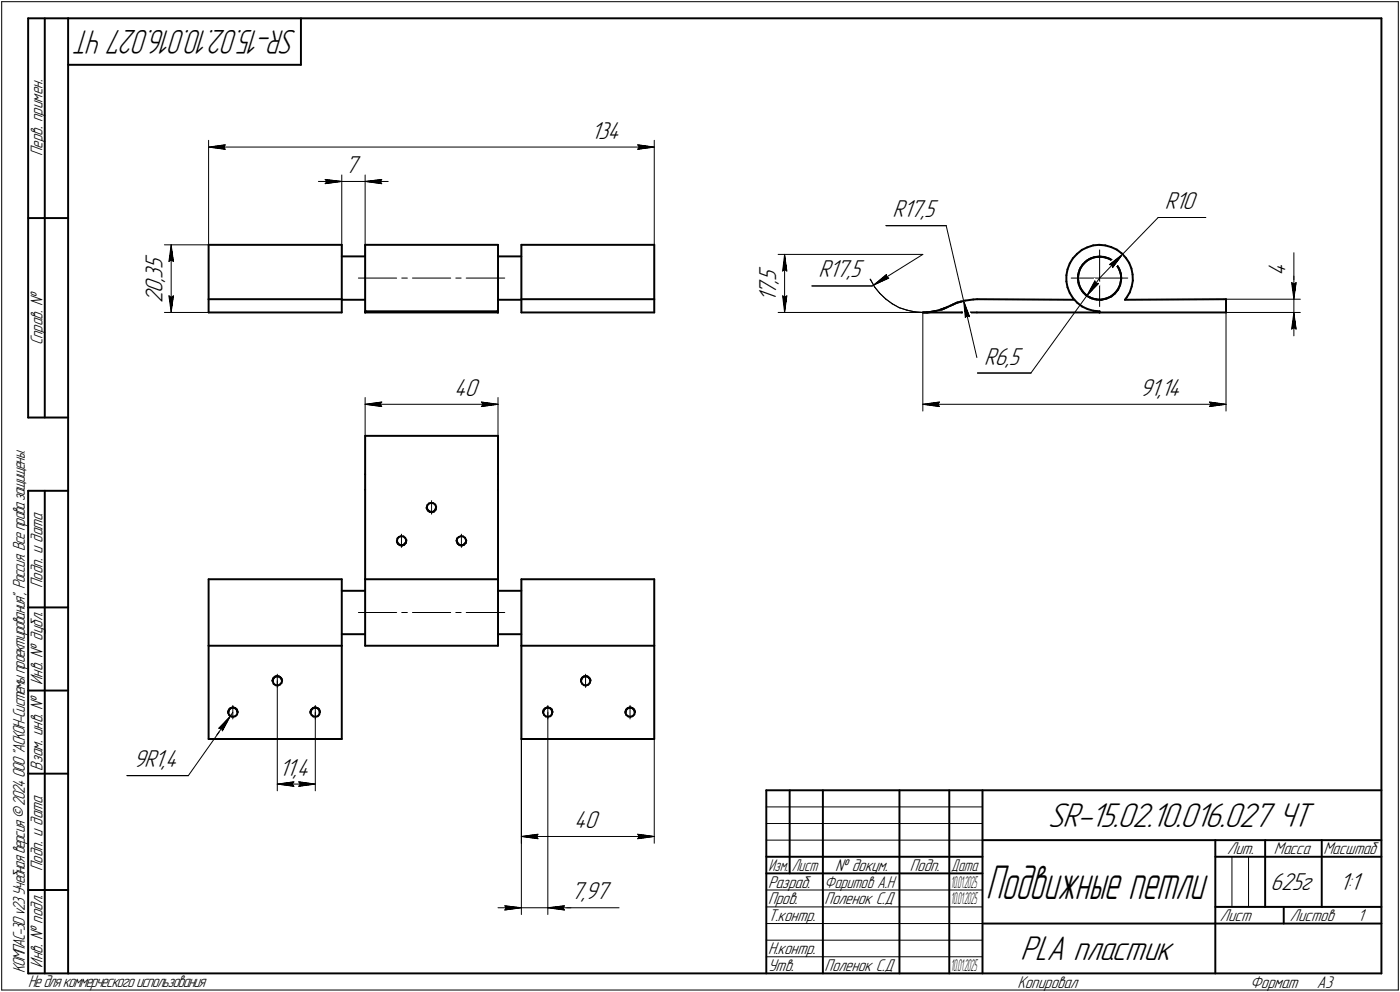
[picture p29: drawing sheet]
<svg xmlns="http://www.w3.org/2000/svg" width="421mm" height="298mm" viewBox="0 0 421 298" stroke-linecap="round" stroke-linejoin="round" font-family="sans-serif">
<defs><g id="words">
<text font-size="15.2" x="296.5" y="270.1">Подвижные петли</text>
<g font-size="10.9">
<text x="315.1" y="248.5">SR-15.02.10.016.027 ЧТ</text>
<text x="306.8" y="288.5">PLA пластик</text>
</g>
<text font-size="10.8" x="89.3" y="9" transform="rotate(-180 89.3 9)">SR-15.02.10.016.027 ЧТ</text>
<g font-size="7.8">
<text x="177.8" y="41.6">134</text>
<text x="103.8" y="52">7</text>
<text x="268.4" y="65.3">R17,5</text>
<text x="350.3" y="62.8">R10</text>
<text x="48.9" y="83.7" transform="rotate(-90 48.9 83.7)">3</text>
<text x="48.9" y="81" transform="rotate(-90 48.9 81)">5</text>
<text x="246.2" y="83.4">R17,5</text>
<text x="386.6" y="82.9" transform="rotate(-90 386.6 82.9)">4</text>
<text x="48.9" y="88" transform="rotate(-90 48.9 88)">0</text>
<text x="48.9" y="84.8" transform="rotate(-90 48.9 84.8)">,</text>
<text x="233.5" y="88.5" transform="rotate(-90 233.5 88.5)">7</text>
<text x="233.5" y="85.4" transform="rotate(-90 233.5 85.4)">,</text>
<text x="233.5" y="84.3" transform="rotate(-90 233.5 84.3)">5</text>
<text x="48.9" y="91.2" transform="rotate(-90 48.9 91.2)">2</text>
<text x="233.5" y="90.7" transform="rotate(-90 233.5 90.7)">1</text>
<text x="296" y="109.6">R6,5</text>
<text x="136.6" y="119">40</text>
<text x="342.8" y="119">91,14</text>
<text x="40.2" y="230.6">9R1,4</text>
<text x="84" y="233.1">11,4</text>
<text x="172.7" y="248.9">40</text>
<text x="382.1" y="267.5">625г</text>
<text x="402.9" y="267.5">1:1</text>
<text x="171.7" y="270.3">7,97</text>
</g>
<g font-size="5.4">
<text x="12.8" y="46.9" transform="rotate(-90 12.8 46.9)">Перв. примен.</text>
<text x="12.8" y="103.8" transform="rotate(-90 12.8 103.8)">Справ. !</text>
<text x="12.8" y="176.7" transform="rotate(-90 12.8 176.7)">Подп. и дата</text>
<text x="12.8" y="205.8" transform="rotate(-90 12.8 205.8)">Инв. ! дубл.</text>
<text x="12.8" y="231.6" transform="rotate(-90 12.8 231.6)">Взам. инв. !</text>
<text x="369.1" y="256.8">Лит.</text>
<text x="383.1" y="256.8">Масса</text>
<text x="398" y="256.8">Масштаб</text>
<text x="12.8" y="261.7" transform="rotate(-90 12.8 261.7)">Подп. и дата</text>
<text x="251.2" y="261.8">! докум.</text>
<text x="273.6" y="261.8">Подп.</text>
<text x="231" y="266.8">Разраб.</text>
<text x="248" y="266.8">Фаритов А.Н</text>
<text x="231" y="271.8">Пров.</text>
<text x="248" y="271.8">Поленок С.Д</text>
<text x="231" y="276.8">Т.контр.</text>
<text x="366.9" y="276.8">Лист</text>
<text x="387.9" y="276.8">Листов</text>
<text x="408.4" y="276.8">1</text>
<text x="231" y="286.8">Н.контр.</text>
<text x="7.5" y="292.5" transform="rotate(-90 7.5 292.5)">КОМПАС-3Dv23Учебнаяверсия©2024ООО&quot;АСКОН-Системыпроектирования&quot;, Россия. Всеправазащищены.</text>
<text x="12.8" y="290.8" transform="rotate(-90 12.8 290.8)">Инв. ! подл.</text>
<text x="231" y="291.8">Утв.</text>
<text x="248" y="291.8">Поленок С.Д</text>
<text x="8.5" y="296.7">Недлякоммерческогоиспользования</text>
<text x="306" y="296.8">Копировал</text>
<text x="376" y="296.8">Формат</text>
<text x="396" y="296.8">A3</text>
</g>
<g font-size="5.3">
<text x="231.1" y="261.8">Изм.</text>
<text x="238.1" y="261.8">Лист</text>
<text x="286.1" y="261.8">Дата</text>
</g>
<g font-size="5.1">
<text x="286" y="266.8">1</text>
<text x="286.7" y="266.8">0.01.2025</text>
<text x="286" y="271.8">1</text>
<text x="286.7" y="271.8">0.01.2025</text>
<text x="286" y="291.8">1</text>
<text x="286.7" y="291.8">0.01.2025</text>
</g>
</g></defs>
<g fill="none" stroke="#000" stroke-width=".59">
<path d="M8.5 5.5v120zM8.5 5.5h12zM13.5 5.5v120zM20.5 5.5v287zM20.5 5.5h395zM20.5 19.5h70zM90.5 5.5v14zM415.5 5.5v287zM8.5 65.5h12zM62.7 73.6h40.1zM62.7 73.6v16.3zM102.8 77h7z"/>
<path d="M102.8 73.6v16.3zM109.8 73.6v10zM109.8 73.6h40zM149.8 77h7zM149.8 73.6v10zM156.8 73.6v16.3zM156.8 73.6h40zM196.8 73.6v16.3zM321.7 79.2l-.6 1.7zM322.7 77.6l-1 1.6zM323.9 76.3l-1.2 1.3zM323.9 76.3l1.5-1.2z"/>
<path d="M325.4 75.1l1.6-.8zM325.5 79.8l-.8 1.2zM325.8 79.3l-.8 1.2zM325.8 79.3l1.1-1zM326.5 78.7l1.2-.9zM326.5 78.7l-1 1.1zM326.9 78.3l1.3-.7zM327 74.3l1.8-.6zM327.7 77.8l1.3-.5zM328.2 77.6l1.4-.4zM328.8 73.7l1.7-.1zM329 77.3l1.5-.2z"/>
<path d="M329.6 77.2l1.4-.1zM330.5 77.1l1.5 .1zM330.5 73.6l1.9 .1zM331 77.1l1.5 .3zM332 77.2l1.4 .4zM332.4 73.7l1.8 .6zM332.5 77.4l1.4 .5zM333.4 77.6l1.3 .8zM333.9 77.9l1.2 .9zM334.2 74.3l1.7 .7zM334.7 78.4l1 1.1zM335.1 78.8l.9 1.1z"/>
<path d="M335.7 79.5l.8 1.2zM335.9 75l1.4 1.1zM336 79.9l.7 1.3zM337.3 76.1l1.3 1.4zM338.6 77.5l1 1.5zM339.6 79l.7 1.7zM62.7 89.9h40.1zM62.7 93.9h40.1zM62.7 89.9v4zM102.8 90.1h7zM102.8 89.9v4zM109.8 93.6h40z"/>
<path d="M109.8 83.6v10zM109.8 93.9h.1M109.8 93.8h.1M109.8 93.9h40zM110 93.6l-.2 .3zM110 93.6l-.1 .1zM149.6 93.6v.1zM149.6 93.7h.1M149.7 93.8h.1M149.6 93.6l.2 .3zM149.8 93.9h.1M149.8 83.6v10z"/>
<path d="M149.8 90.1h7zM156.8 89.9v4zM156.8 89.9h40zM156.8 93.9h40zM196.8 89.9v4zM277.5 93.9h11.6zM277.5 93.9h1.2zM277.8 93.9h1.2zM278.7 93.9l2.4-.3zM279 93.9l1.2-.2zM279.5 93.8l.7-.1zM280.2 93.7l1.1-.2z"/>
<path d="M280.2 93.7l.6-.1zM280.8 93.6l.6-.1zM281.1 93.6l2.4-.7zM283 93l.7-.2zM283 93h.4zM283.4 93l.3-.2zM283.5 92.9l2.2-1zM283.7 92.8l.7-.3zM283.7 92.8l.4-.2zM284.4 92.5l.8-.3zM285.7 91.9l.9-.4zM285.7 91.9l2.2-1z"/>
<path d="M286.6 91.5l1.1-.5zM287.7 91l1.2-.3zM287.9 90.9l2.3-.6zM288.9 90.7l.2-.1zM289.1 93.9h4.7zM290.2 90.3l2.5-.3zM292.7 90l1.2-.1zM293.8 93.9h36.9zM293.9 89.9l29.2 .2zM320.7 84.6l.4 1.8zM320.7 82.7v1.9zM321.1 86.4l.6 1.7z"/>
<path d="M321.1 80.9l-.4 1.8zM321.7 88.1l1 1.6zM322.7 89.7l1.3 1.3zM324 91l1.5 1.1zM324.2 83.4l.2 1.5zM324.2 84l.2 1.4zM324.3 82.5l-.1 1.5zM324.4 84.9l.4 1.4zM324.4 82l-.2 1.4zM324.4 85.4l.6 1.4zM324.7 81l-.4 1.5zM324.8 86.3l.7 1.2z"/>
<path d="M325 80.5l-.6 1.5zM325 86.8l.9 1.2zM325.5 92.1l1.6 .8zM325.5 87.5l1.1 1.1zM325.9 88l1.1 1zM326.6 88.6l1.2 .8zM327 89l1.3 .7zM327.1 92.9l1.7 .5zM327.8 89.4l1.4 .5zM328.3 89.7l1.5 .3zM328.8 93.4l1.9 .2zM329.2 89.9l1.5 .2z"/>
<path d="M329.7 93.6l1 .3zM329.8 90l1.4 .1zM330.7 90.1l.8-.1zM330.7 93.9h38zM330.7 93.6v.3zM331.2 90.1l1.5-.4zM331.5 90l1.4-.3zM332.7 89.7l1.3-.5zM332.9 89.7l1.4-.6zM334 89.2l1.2-1zM334.3 89.1l1.1-1zM336.1 87.1l-.9 1.1z"/>
<path d="M336.3 87l-.9 1.1zM336.5 80.7l.6 1.4zM336.7 81.2l.4 1.4zM336.8 85.8l-.7 1.3zM336.9 85.6l-.6 1.4zM337.1 82.1l.1 1.5zM337.1 82.6v1.6zM337.1 84.2l-.2 1.4zM337.1 84.3l-.3 1.5zM337.2 83.6l-.1 .7zM338.3 90.1l30.4-.2zM338.8 89.4l-.5 .7z"/>
<path d="M339.8 87.9l-1 1.5zM340.3 80.7l.3 1.8zM340.4 86.1l-.6 1.8zM340.6 82.5l.1 1.8zM340.7 84.3l-.3 1.8zM368.7 89.9v4zM8.5 125.5h12zM109.8 131v11.5zM109.8 131h40zM149.8 131v11.5zM8.5 147.5v145zM8.5 147.5h12z"/>
<path d="M13.5 147.5v145zM109.8 147.2v26.9zM109.8 142.5v4.7zM128.4 152.7l.3 .6zM128.4 152.5v.2zM128.4 152.7l.3 .7zM128.5 151.8l-.1 .7zM128.5 151.8l.5-.5zM128.7 153.3l.5 .5zM128.7 153.4l.5 .4zM129 151.3l.6-.2zM129.2 153.8l.7 .1z"/>
<path d="M129.6 151.1l.7 .1zM129.9 153.9l.7-.2zM130.3 151.2l.6 .4zM130.9 151.6l.2 .6zM131 153.2l-.4 .5zM131.1 152.5l-.1 .7zM131.1 152.2v.3zM149.8 142.5v4.7zM149.8 147.2v26.9zM62.7 174.1h40.1zM62.7 174.1v20zM102.8 177.5h7z"/>
<path d="M102.8 174.1v20zM109.8 174.1v20zM109.8 174.1h40zM119.4 162.7l.2 .6zM119.4 162.5v.2zM119.4 162.7l.3 .7zM119.5 161.8l-.1 .7zM119.5 161.8l.5-.4zM119.6 163.3l.6 .4zM119.7 163.4l.5 .4zM120 161.4l.6-.3zM120.2 163.7l.7 .2z"/>
<path d="M120.2 163.8l.7 .1zM120.6 161.1l.7 .1zM120.9 163.9l.6-.2zM120.9 163.9l.7-.2zM121.3 161.2l.5 .4zM121.8 161.6l.4 .6zM122 163.2l-.5 .5zM122 163.2l-.4 .5zM122.2 162.5l-.2 .7zM122.2 162.2v.3zM137.3 162.5l.1 .2zM137.4 162.7l.3 .6z"/>
<path d="M137.4 162.7l.3 .7zM137.5 161.8l-.2 .7zM137.5 161.8l.5-.4zM137.7 163.3l.5 .4zM137.7 163.4l.6 .4zM138 161.4l.7-.3zM138.2 163.7l.7 .2zM138.3 163.8l.6 .1zM138.7 161.1l.6 .1zM138.9 163.9l.6-.2zM139.3 161.2l.6 .4zM139.9 161.6l.2 .6z"/>
<path d="M140 163.2l-.5 .5zM140.1 162.2l.1 .3zM140.2 162.5l-.2 .7zM149.8 174.1v20zM149.8 177.5h7zM156.8 174.1v20zM156.8 174.1h40zM196.8 174.1v20zM8.5 182.5h12zM62.7 194.1h40.1zM62.7 194.1v28zM102.8 190.6h7z"/>
<path d="M102.8 194.1v28zM109.8 194.1h40zM149.8 190.6h7zM156.8 194.1h40zM156.8 194.1v28zM196.8 194.1v28zM8.5 207.5h12zM68.7 214.3l.2 .6zM68.7 214v.3zM68.7 213.8v.2zM68.8 213.4l-.1 .6zM68.9 214.9l.6 .4z"/>
<path d="M68.9 213.2l.6-.4zM68.9 213.2l-.2 .6zM69.3 212.9l-.5 .5zM69.3 212.9l.6-.3zM69.5 215.3l.7 .1zM69.5 212.8l.7-.2zM69.9 212.6l.7 .2zM70.2 215.4l.6-.2zM70.2 212.6l.6 .3zM70.6 212.8l.5 .3zM70.8 212.9l.5 .5zM71.1 213.1l.3 .7z"/>
<path d="M71.3 214.7l-.5 .5zM71.3 213.4l.2 .6zM71.4 213.8l.1 .2zM71.5 214l-.2 .7zM82 204.6v.2zM82 204.8l.3 .7zM82 204.4v.2zM82.1 204l-.1 .6zM82.1 204l.5-.5zM82.3 205.5l.6 .4zM82.3 203.7l.5-.4zM82.3 203.7l-.3 .7z"/>
<path d="M82.6 203.5l.7-.3zM82.8 203.3l.7-.1zM82.9 205.9l.7 .1zM83.3 203.2l.6 .1zM83.5 203.2l.7 .3zM83.6 206l.6-.3zM83.9 203.3l.6 .4zM84.2 203.5l.5 .5zM84.5 203.7l.3 .6zM84.7 205.2l-.5 .5zM84.7 204l.1 .6zM84.8 204.3v.3z"/>
<path d="M84.8 204.6l-.1 .6zM93.4 214.3l.3 .6zM93.4 214v.3zM93.4 213.8v.2zM93.6 213.4l-.2 .6zM93.6 213.4l.5-.5zM93.7 214.9l.5 .4zM93.7 213.2l.5-.4zM93.7 213.2l-.3 .6zM94.1 212.9l.6-.3zM94.2 215.3l.7 .1zM94.2 212.8l.7-.2z"/>
<path d="M94.7 212.6l.6 .2zM94.9 215.4l.7-.2zM94.9 212.6l.7 .3zM95.3 212.8l.6 .3zM95.6 212.9l.4 .5zM95.9 213.1l.3 .7zM96 214.7l-.4 .5zM96 213.4l.2 .6zM96.2 214l-.2 .7zM96.2 213.8v.2zM163.3 214l.1 .3zM163.4 214.3l.3 .6z"/>
<path d="M163.4 213.8l-.1 .2zM163.5 213.4l-.2 .6zM163.7 214.9l.5 .4zM163.7 213.2l.5-.4zM163.7 213.2l-.3 .6zM164 212.9l-.5 .5zM164 212.9l.6-.3zM164.2 215.3l.6 .1zM164.2 212.8l.6-.2zM164.6 212.6l.7 .2zM164.8 215.4l.7-.2zM164.8 212.6l.7 .3z"/>
<path d="M165.3 212.8l.6 .3zM165.5 212.9l.4 .5zM165.9 213.1l.2 .7zM165.9 214.7l-.4 .5zM165.9 213.4l.2 .6zM166.1 214l-.2 .7zM166.1 213.8v.2zM174.8 204.8l.3 .7zM174.8 204.6v.2zM174.8 204.4v.2zM174.9 204l-.1 .6zM175 203.7l.6-.4z"/>
<path d="M175 203.7l-.2 .7zM175.1 205.5l.5 .4zM175.3 203.5l-.4 .5zM175.3 203.5l.7-.3zM175.6 205.9l.7 .1zM175.6 203.3l.7-.1zM176 203.2l.7 .1zM176.3 206l.7-.3zM176.3 203.2l.6 .3zM176.7 203.3l.5 .4zM176.9 203.5l.5 .5zM177.2 203.7l.3 .6z"/>
<path d="M177.4 205.2l-.4 .5zM177.4 204l.1 .6zM177.5 204.6l-.1 .6zM177.5 204.3v.3zM188.1 214.3l.3 .6zM188.1 214v.3zM188.1 213.8v.2zM188.3 213.4l-.2 .6zM188.4 214.9l.6 .4zM188.4 213.2l.6-.4zM188.4 213.2l-.3 .6zM188.7 212.9l-.4 .5z"/>
<path d="M188.7 212.9l.7-.3zM189 215.3l.7 .1zM189 212.8l.7-.2zM189.4 212.6l.7 .2zM189.7 215.4l.5-.2zM189.7 212.6l.5 .3zM190.1 212.8l.5 .3zM190.2 212.9l.6 .5zM190.6 213.1l.3 .7zM190.8 214.7l-.6 .5zM190.8 213.4l.1 .6zM190.9 214l-.1 .7z"/>
<path d="M190.9 213.8v.2zM8.5 232.5h12zM62.7 222.1h40.1zM156.8 222.1h40zM230.5 237.5h185zM230.5 237.5v55zM237.5 237.5v25zM247.5 237.5v55zM270.5 237.5v55zM285.5 237.5v55zM295.5 237.5v55zM230.5 257.5h65z"/>
<path d="M295.5 252.5h120zM365.5 252.5v40zM365.5 257.5h15zM380.5 252.5v20zM380.5 257.5h35zM397.5 252.5v20zM8.5 267.5h12zM230.5 262.5h65zM295.5 277.5h70zM365.5 277.5h50zM365.5 272.5h50zM386.1 272.5v5z"/>
<path d="M8.5 292.5h12zM20.5 292.5h395z"/>
</g>
<g fill="none" stroke="#000" stroke-width=".3">
<path d="M.5 .5v297zM.5 .5h420zM420.5 .5v297zM62.7 42.2v31.4zM62.7 44.2l5-.7zM62.7 44.2l5 .7zM62.7 44.2h134.1zM67.3 44.2l.4 .7zM67.7 43.5l-.4 .7zM95.8 54.5h7zM97.8 53.9l5 .6zM97.8 53.9l.5 .6z"/>
<path d="M97.8 55.2l5-.7zM98.3 54.5l-.5 .7zM102.8 52.6v24.4zM102.8 54.5h7zM109.8 52.6v24.4zM109.8 54.5l5 .7zM109.8 54.5l5-.6zM109.8 54.5h7zM114.3 54.5l.5 .7zM114.8 53.9l-.5 .6zM191.8 44.9l5-.7zM191.8 43.5l.5 .7z"/>
<path d="M191.8 43.5l5 .7zM192.3 44.2l-.5 .7zM196.8 42.2v31.4zM49.4 73.6h13.3zM50.8 78.6l.7-.5zM51.5 73.6l.7 5zM51.5 78.1l.7 .5zM51.5 73.6l-.7 5zM51.5 73.6v20.3zM234 76.5h43.5zM236 76.5l.6 4.9zM236 76.5l-.6 4.9z"/>
<path d="M236 76.5v17.4zM266.4 67.8h18.2zM284.6 67.8l5.2 22.6zM330.7 75.1v8.5zM333.7 79.5l.8 .2zM333.7 79.5l4-3.1zM334.5 79.7l.1 .7zM337.7 76.4l-3.1 4zM337.7 76.4l-7 7.2zM348.3 65.4l-10.6 11zM348.3 65.4h14.3zM389.1 75.9v9z"/>
<path d="M49.4 93.9h13.3zM50.8 88.9l.7 5zM50.8 88.9l.7 .5zM51.5 89.4l.7-.5zM52.2 88.9l-.7 5zM107.8 83.6h11.5zM120.8 83.6h1.7zM124 83.6h11.6zM137.1 83.6h1.6zM140.2 83.6h11.6zM234 93.9h43.5zM235.4 81.4l.6-.5z"/>
<path d="M235.4 88.9l.6 5zM235.4 88.9l.6 .5zM236 80.9l.6 .5zM236 89.4l.6-.5zM236.6 88.9l-.6 5zM244.2 85.9h18.1zM261.7 83.9l.2 .3zM261.9 84.2l1.2 2.1zM262.3 85.9l.4-.2zM262.7 85.7l3.9-3.2zM262.7 85.7l4.6-2.1zM262.7 85.7l14.8-9.2z"/>
<path d="M263.1 86.3l1.5 1.8zM264.6 88.1l1.8 1.7zM266.4 89.8l1.9 1.5zM266.5 83.3l.8 .3zM266.6 82.5l-.1 .8zM268.3 91.3l2.1 1.2zM270.4 92.5l2.4 .7zM272.8 93.2l2.4 .5zM275.2 93.7l2.3 .2zM277.5 93.9v29.6zM289.8 90.4l1.8 4.8zM289.8 90.4l.5 5z"/>
<path d="M289.8 90.4l4 17zM290.8 94.8l.8 .4zM290.8 94.8l-.5 .6zM322.2 83.6h8.5zM326.9 88.8l-16.9 23.3zM329.3 84.4l-2.4 4.4zM329.3 84.4l.2 .8zM329.5 85.2h.9zM330.4 85.2l-3.5 3.6zM330.7 83.6h8.5zM330.7 83.6v8.5zM330.7 83.6l-3.8 5.2z"/>
<path d="M368.7 93.9v29.6zM368.7 89.9h22.4zM368.7 93.9h22.4zM388.5 84.9l.6 .5zM388.5 84.9l.6 5zM388.5 98.9l.6-.4zM389.1 84.9v5zM389.1 85.4l.7-.5zM389.1 83v6.9zM389.1 93.9l-.6 5zM389.1 98.5l.7 .4zM389.1 93.9l.7 5z"/>
<path d="M389.1 93.9v7zM389.1 89.9v4zM389.8 84.9l-.7 5zM109.8 119.5v11.5zM149.8 119.5v11.5zM294 112.1h16zM109.8 121.5l5-.7zM109.8 121.5l5 .7zM109.8 121.5h40zM114.3 121.5l.5 .7zM114.8 120.8l-.5 .7zM144.8 122.2l5-.7z"/>
<path d="M144.8 120.8l.5 .7zM144.8 120.8l5 .7zM145.3 121.5l-.5 .7zM277.5 121.5l5-.7zM277.5 121.5l5 .7zM277.5 121.5h91.2zM282 121.5l.5 .7zM282.5 120.8l-.5 .7zM363.7 122.2l5-.7zM363.7 120.8l.5 .7zM363.7 120.8l5 .7zM364.2 121.5l-.5 .7z"/>
<path d="M129.8 150.5v4zM120.7 160.5v4zM138.8 160.5v4zM107.8 184.1h11.5zM120.8 184.1h1.7zM124 184.1h11.6zM137.1 184.1h1.6zM140.2 184.1h11.6zM65.8 218.9h.8zM66.6 218.9l.3 .7zM68.7 213.8v.7zM68.7 214.5l.4 .6z"/>
<path d="M68.9 213.2l.6-.4zM68.9 213.2l-.2 .6zM69.1 215.1l.6 .3zM69.3 215.2l-12.7 17.9zM69.3 215.2l-3.5 3.7zM69.3 215.2l-2.4 4.4zM69.3 215.2l-4.1 5.7zM69.5 212.8l.7-.2zM69.7 215.4h.6zM70 212v4.1zM70 214l-.7 1.2zM70.2 212.6l.6 .3z"/>
<path d="M70.8 212.9l.5 .5zM71.3 213.4l.2 .6zM83.4 202.6v4zM83.4 204.6v33.1zM94.8 212v4.1zM94.8 214v23.7zM164.8 212v4.1zM164.8 214v60.8zM176.1 202.6v4zM189.5 212v4.1zM38.2 233.1h18.4zM83.4 235.6l5-.7z"/>
<path d="M83.4 235.6l5 .7zM83.4 235.6h11.4zM87.9 235.6l.5 .7zM88.4 234.9l-.5 .7zM89.8 236.3l5-.7zM89.8 234.9l.5 .7zM89.8 234.9l5 .7zM90.3 235.6l-.5 .7zM156.8 222.1v31.3zM156.8 222.1v52.7zM196.8 222.1v31.3zM156.8 251.4l5-.7z"/>
<path d="M156.8 251.4l5 .7zM156.8 251.4h40zM161.3 251.4l.5 .7zM161.8 250.7l-.5 .7zM191.8 252.1l5-.7zM191.8 250.7l.5 .7zM191.8 250.7l5 .7zM192.3 251.4l-.5 .7zM230.5 247.5h65zM230.5 252.5h65zM230.5 242.5h65zM370.5 257.5v15z"/>
<path d="M375.5 257.5v15zM149.8 272.8h7zM151.8 272.2l5 .6zM151.8 272.2l.4 .6zM151.8 273.5l5-.7zM152.2 272.8l-.4 .7zM156.8 272.8h8zM164.8 272.8h5zM164.8 272.8l5 .7zM164.8 272.8l5-.6zM164.8 272.8h6.9zM169.2 272.8l.6 .7z"/>
<path d="M169.8 272.8h16.4zM169.8 272.2l-.6 .6zM230.5 267.5h65zM230.5 272.5h65zM230.5 277.5h65zM.5 297.5h420zM230.5 282.5h65zM230.5 287.5h65z"/>
</g>
<g fill="#fff" stroke="#fff" stroke-width=".3">
<path d="M43.3 76.4h7.2zM43.3 76.5h7.2zM43.3 76.5h7.2zM43.3 76.6h7.2zM43.3 76.7h7.2zM43.3 76.8h7.2zM43.3 76.9h7.2zM43.3 77h7.2zM43.3 77h7.2zM43.3 77.1h7.2zM43.3 77.2h7.2zM43.3 77.3h7.2zM43.3 77.4h7.2zM43.3 77.5h7.2zM43.3 77.6h7.2zM43.3 77.6h7.2zM43.3 77.7h7.2zM43.3 77.8h7.2zM43.3 77.9h7.2zM43.3 78h7.2zM43.3 78.1h7.2zM43.3 78.1h7.2zM43.3 78.2h7.2zM43.3 78.3h7.2zM43.3 78.4h7.2zM43.3 78.5h7.2zM43.3 78.6h7.2zM43.3 78.7h7.2zM43.3 78.7h7.2zM43.3 78.8h7.2zM43.3 78.9h7.2zM43.3 79h7.2zM43.3 79.1h7.2zM43.3 79.2h7.2zM43.3 79.2h7.2zM43.3 79.3h7.2zM43.3 79.4h7.2zM43.3 79.5h7.2zM43.3 79.6h7.2zM43.3 79.7h7.2zM43.3 79.8h7.2zM43.3 79.8h7.2zM43.3 79.9h7.2zM43.3 80h7.2zM43.3 80.1h7.2zM43.3 80.2h7.2zM43.3 80.3h7.2zM43.3 80.3h7.2zM43.3 80.4h7.2zM43.3 80.5h7.2zM43.3 80.6h7.2zM43.3 80.7h7.2zM43.3 80.8h7.2zM43.3 80.9h7.2zM43.3 80.9h7.2zM43.3 81h7.2zM43.3 81.1h7.2zM43.3 81.2h7.2zM43.3 81.3h7.2zM43.3 81.4h7.2zM43.3 81.4h7.2zM43.3 81.5h7.2zM43.3 81.6h7.2zM43.3 81.7h7.2zM43.3 81.8h7.2zM43.3 81.9h7.2zM43.3 82h7.2zM43.3 82h7.2zM43.3 82.1h7.2zM43.3 82.2h7.2zM43.3 82.3h7.2zM43.3 82.4h7.2zM43.3 82.5h7.2zM43.3 82.5h7.2zM43.3 82.6h7.2zM43.3 82.7h7.2zM43.3 82.8h7.2zM43.3 82.9h7.2zM43.3 83h7.2zM43.3 83.1h7.2zM43.3 83.1h7.2zM43.3 83.2h7.2zM43.3 83.3h7.2zM43.3 83.4h7.2zM43.3 83.5h7.2zM43.3 83.6h7.2zM43.3 83.7h7.2zM43.3 83.7h7.2zM43.3 83.8h7.2zM43.3 83.9h7.2zM43.3 84h7.2zM43.3 84.1h7.2zM43.3 84.2h7.2zM43.3 84.2h7.2zM43.3 84.3h7.2zM43.3 84.4h7.2zM43.3 84.5h7.2zM43.3 84.6h7.2zM43.3 84.7h7.2zM43.3 84.8h7.2zM43.3 84.8h7.2zM43.3 84.9h7.2zM43.3 85h7.2zM43.3 85.1h7.2zM43.3 85.2h7.2zM43.3 85.3h7.2zM43.3 85.3h7.2zM43.3 85.4h7.2zM43.3 85.5h7.2zM43.3 85.6h7.2zM43.3 85.7h7.2zM43.3 85.8h7.2zM43.3 85.9h7.2zM43.3 85.9h7.2zM43.3 86h7.2zM43.3 86.1h7.2zM43.3 86.2h7.2zM43.3 86.3h7.2zM43.3 86.4h7.2zM43.3 86.4h7.2zM43.3 86.5h7.2zM43.3 86.6h7.2zM43.3 86.7h7.2zM43.3 86.8h7.2zM43.3 86.9h7.2zM43.3 87h7.2zM43.3 87h7.2zM43.3 87.1h7.2zM43.3 87.2h7.2zM43.3 87.3h7.2zM43.3 87.4h7.2zM43.3 87.5h7.2zM43.3 87.5h7.2zM43.3 87.6h7.2zM43.3 87.7h7.2zM43.3 87.8h7.2zM43.3 87.9h7.2zM43.3 88h7.2zM43.3 88.1h7.2zM43.3 88.1h7.2zM43.3 88.2h7.2zM43.3 88.3h7.2zM43.3 88.4h7.2zM43.3 88.5h7.2zM43.3 88.6h7.2zM43.3 88.6h7.2zM43.3 88.7h7.2zM43.3 88.8h7.2zM43.3 88.9h7.2zM43.3 89h7.2zM43.3 89.1h7.2zM43.3 89.2h7.2zM43.3 89.2h7.2zM43.3 89.3h7.2zM43.3 89.4h7.2zM43.3 89.5h7.2zM43.3 89.6h7.2zM43.3 89.7h7.2zM43.3 89.7h7.2zM43.3 89.8h7.2zM43.3 89.9h7.2zM43.3 90h7.2zM43.3 90.1h7.2zM43.3 90.2h7.2zM43.3 90.3h7.2zM43.3 90.3h7.2zM43.3 90.4h7.2zM43.3 90.5h7.2zM43.3 90.6h7.2zM43.3 90.7h7.2zM43.3 90.8h7.2zM43.3 90.8h7.2zM43.3 90.9h7.2zM43.3 91h7.2zM43.3 91.1h7.2z"/>
<path d="M51.4 73.8h.2zM51.4 73.9h.2zM51.3 74h.3zM51.3 74.1h.4zM51.2 74.2h.5zM51.2 74.3h.6zM51.2 74.3h.6zM51.1 74.4h.7zM51.1 74.5h.8zM51.1 74.6h.8zM51.1 74.7h.8zM51 74.8h1zM51 74.8h1zM51 74.9h1.1zM50.9 75h1.2zM50.9 75.1h1.2zM50.8 75.2h1.4zM50.8 75.3h1.4zM50.7 75.4h1.5zM50.7 75.4h1.5zM50.7 75.5h1.5zM50.7 75.6h1.5zM50.7 75.7h1.5zM50.7 75.8h1.5zM50.7 75.9h1.5zM50.7 75.9h1.5zM50.6 76h1.7zM50.6 76.1h1.7zM50.6 76.2h1.7zM50.6 76.3h1.7zM50.6 76.4h1.7zM50.6 76.5h1.7zM50.6 76.5h1.7zM50.5 76.6h1.9zM50.5 76.7h1.9zM50.5 76.8h1.9zM50.5 76.9h1.9zM50.5 77h1.9zM50.5 77h1.9zM50.5 77.1h1.9zM50.5 77.2h1.9zM50.5 77.3h2zM50.5 77.4h2zM50.5 77.5h2zM50.5 77.6h2zM50.5 77.6h2zM50.5 77.7h2zM50.5 77.8h2zM50.4 77.9h2.2zM50.4 78h2.2zM50.4 78.1h2.2zM50.4 78.1h2.2zM50.4 78.2h2.2zM50.4 78.3h2.2zM50.4 78.4h2.2zM50.3 78.5h2.4zM50.3 78.6h2.4zM50.3 78.7h2.4zM50.3 78.7h2.4zM50.3 78.8h2.4zM50.3 78.9h2.4zM50.3 79h2.4z"/>
<path d="M50.2 88.4h2.5zM50.3 88.5h2.4zM50.3 88.6h2.4zM50.3 88.6h2.4zM50.3 88.7h2.4zM50.3 88.8h2.4zM50.3 88.9h2.4zM50.3 89h2.4zM50.4 89.1h2.2zM50.4 89.2h2.2zM50.4 89.2h2.2zM50.4 89.3h2.2zM50.4 89.4h2.2zM50.4 89.5h2.2zM50.4 89.6h2.2zM50.5 89.7h2zM50.5 89.7h2zM50.5 89.8h2zM50.5 89.9h2zM50.5 90h2zM50.5 90.1h2zM50.5 90.2h2zM50.5 90.3h1.9zM50.5 90.3h1.9zM50.5 90.4h1.9zM50.5 90.5h1.9zM50.5 90.6h1.9zM50.5 90.7h1.9zM50.5 90.8h1.9zM50.5 90.8h1.9zM50.6 90.9h1.7zM50.6 91h1.7zM50.6 91.1h1.7zM50.6 91.2h1.7zM50.6 91.3h1.7zM50.6 91.4h1.7zM50.6 91.4h1.7zM50.7 91.5h1.5zM50.7 91.6h1.5zM50.7 91.7h1.5zM50.7 91.8h1.5zM50.7 91.9h1.5zM50.7 91.9h1.5zM50.7 92h1.5zM50.7 92.1h1.5zM50.8 92.2h1.4zM50.8 92.3h1.4zM50.9 92.4h1.2zM50.9 92.5h1.2zM51 92.5h1.1zM51 92.6h1zM51 92.7h1zM51.1 92.8h.8zM51.1 92.9h.8zM51.1 93h.8zM51.1 93h.7zM51.2 93.1h.6zM51.2 93.2h.6zM51.2 93.3h.5zM51.3 93.4h.4zM51.3 93.5h.3zM51.4 93.6h.2zM51.4 93.6h.2z"/>
<path d="M103.8 46.4h5zM103.8 46.5h5zM103.8 46.6h5zM103.8 46.7h5zM103.8 46.7h5zM103.8 46.8h5zM103.8 46.9h5zM103.8 47h5zM103.8 47.1h5zM103.8 47.2h5zM103.8 47.2h5zM103.8 47.3h5zM103.8 47.4h5zM103.8 47.5h5zM103.8 47.6h5zM103.8 47.7h5zM103.8 47.8h5zM103.8 47.8h5zM103.8 47.9h5zM103.8 48h5zM103.8 48.1h5zM103.8 48.2h5zM103.8 48.3h5zM103.8 48.3h5zM103.8 48.4h5zM103.8 48.5h5zM103.8 48.6h5zM103.8 48.7h5zM103.8 48.8h5zM103.8 48.9h5zM103.8 48.9h5zM103.8 49h5zM103.8 49.1h5zM103.8 49.2h5zM103.8 49.3h5zM103.8 49.4h5zM103.8 49.4h5zM103.8 49.5h5zM103.8 49.6h5zM103.8 49.7h5zM103.8 49.8h5zM103.8 49.9h5zM103.8 50h5zM103.8 50h5zM103.8 50.1h5zM103.8 50.2h5zM103.8 50.3h5zM103.8 50.4h5zM103.8 50.5h5zM103.8 50.5h5zM103.8 50.6h5zM103.8 50.7h5zM103.8 50.8h5zM103.8 50.9h5zM103.8 51h5zM103.8 51.1h5zM103.8 51.1h5zM103.8 51.2h5zM103.8 51.3h5zM103.8 51.4h5zM103.8 51.5h5zM103.8 51.6h5zM103.8 51.6h5zM103.8 51.7h5zM103.8 51.8h5zM103.8 51.9h5zM103.8 52h5zM103.8 52.1h5zM103.8 52.2h5zM103.8 52.2h5zM103.8 52.3h5zM103.8 52.4h5zM103.8 52.5h5zM103.8 52.6h5zM103.8 52.7h5zM103.8 52.7h5zM103.8 52.8h5zM103.8 52.9h5zM103.8 53h5zM103.8 53.1h5zM103.8 53.2h5zM103.8 53.3h5zM103.8 53.3h5zM103.8 53.4h5zM103.8 53.5h5z"/>
<path d="M97.3 53.4h.7zM97.3 53.5h1.3zM97.3 53.6h1.8zM97.3 53.7h2.5zM97.3 53.8h3.1zM97.3 53.8h3.7zM97.3 53.9h4zM97.3 54h4.2zM97.3 54.1h4.4zM97.3 54.2h4.6zM97.3 54.3h4.9zM97.3 54.4h5.1zM97.3 54.4h5.3zM97.3 54.5h5.5zM97.3 54.6h5.3zM97.3 54.7h5.1zM97.3 54.8h4.9zM97.3 54.9h4.7zM97.3 54.9h4.6zM97.3 55h4.3zM97.3 55.1h4.1zM97.3 55.2h4zM97.3 55.3h3.7zM97.3 55.4h3.1zM97.3 55.5h2.5zM97.3 55.5h1.8zM97.3 55.6h1.3zM97.3 55.7h.7z"/>
<path d="M114.6 53.4h.6zM114 53.5h1.2zM113.5 53.6h1.7zM112.9 53.7h2.3zM112.3 53.8h2.9zM111.6 53.8h3.6zM111.4 53.9h3.8zM111.2 54h4zM111 54.1h4.2zM110.7 54.2h4.5zM110.5 54.3h4.7zM110.3 54.4h4.9zM110.1 54.4h5.1zM109.8 54.5h5.4zM110.1 54.6h5.1zM110.2 54.7h5zM110.4 54.8h4.8zM110.7 54.9h4.5zM110.8 54.9h4.4zM111 55h4.2zM111.3 55.1h3.9zM111.4 55.2h3.8zM111.6 55.3h3.6zM112.3 55.4h2.9zM112.9 55.5h2.3zM113.5 55.5h1.7zM114 55.6h1.2zM114.6 55.7h.6z"/>
<path d="M177.8 36.1h9.9zM177.8 36.2h9.9zM177.8 36.2h9.9zM177.8 36.3h9.9zM177.8 36.4h9.9zM177.8 36.5h9.9zM177.8 36.6h9.9zM177.8 36.7h9.9zM177.8 36.7h9.9zM177.8 36.8h9.9zM177.8 36.9h9.9zM177.8 37h9.9zM177.8 37.1h9.9zM177.8 37.2h9.9zM177.8 37.3h9.9zM177.8 37.3h9.9zM177.8 37.4h9.9zM177.8 37.5h9.9zM177.8 37.6h9.9zM177.8 37.7h9.9zM177.8 37.8h9.9zM177.8 37.8h9.9zM177.8 37.9h9.9zM177.8 38h9.9zM177.8 38.1h9.9zM177.8 38.2h9.9zM177.8 38.3h9.9zM177.8 38.4h9.9zM177.8 38.4h9.9zM177.8 38.5h9.9zM177.8 38.6h9.9zM177.8 38.7h9.9zM177.8 38.8h9.9zM177.8 38.9h9.9zM177.8 38.9h9.9zM177.8 39h9.9zM177.8 39.1h9.9zM177.8 39.2h9.9zM177.8 39.3h9.9zM177.8 39.4h9.9zM177.8 39.5h9.9zM177.8 39.5h9.9zM177.8 39.6h9.9zM177.8 39.7h9.9zM177.8 39.8h9.9zM177.8 39.9h9.9zM177.8 40h9.9zM177.8 40h9.9zM177.8 40.1h9.9zM177.8 40.2h9.9zM177.8 40.3h9.9zM177.8 40.4h9.9zM177.8 40.5h9.9zM177.8 40.6h9.9zM177.8 40.6h9.9zM177.8 40.7h9.9zM177.8 40.8h9.9zM177.8 40.9h9.9zM177.8 41h9.9zM177.8 41.1h9.9zM177.8 41.1h9.9zM177.8 41.2h9.9zM177.8 41.3h9.9zM177.8 41.4h9.9zM177.8 41.5h9.9zM177.8 41.6h9.9zM177.8 41.7h9.9zM177.8 41.7h9.9zM177.8 41.8h9.9zM177.8 41.9h9.9zM177.8 42h9.9zM177.8 42.1h9.9zM177.8 42.2h9.9zM177.8 42.2h9.9zM177.8 42.3h9.9zM177.8 42.4h9.9zM177.8 42.5h9.9zM177.8 42.6h9.9zM177.8 42.7h9.9zM177.8 42.8h9.9zM177.8 42.8h9.9zM177.8 42.9h9.9zM177.8 43h9.9zM177.8 43.1h9.9z"/>
<path d="M67.6 43h.6zM67.1 43.1h1.1zM66.4 43.2h1.8zM65.8 43.3h2.4zM65.2 43.3h3zM64.5 43.4h3.7zM64.3 43.5h3.9zM64.2 43.6h4zM63.9 43.7h4.3zM63.8 43.8h4.4zM63.6 43.9h4.6zM63.3 43.9h4.9zM63.2 44h5zM63 44.1h5.2zM62.7 44.2h5.5zM63 44.3h5.2zM63.2 44.4h5zM63.3 44.4h4.9zM63.6 44.5h4.6zM63.8 44.6h4.4zM63.9 44.7h4.3zM64.2 44.8h4zM64.3 44.9h3.9zM64.5 45h3.7zM65.3 45h2.9zM66 45.1h2.2zM66.8 45.2h1.4zM67.6 45.3h.6z"/>
<path d="M191.3 43h.6zM191.3 43.1h1.2zM191.3 43.2h1.8zM191.3 43.3h2.5zM191.3 43.3h3.1zM191.3 43.4h3.7zM191.3 43.5h3.9zM191.3 43.6h4.1zM191.3 43.7h4.3zM191.3 43.8h4.5zM191.3 43.9h4.7zM191.3 43.9h4.9zM191.3 44h5.1zM191.3 44.1h5.3zM191.3 44.2h5.5zM191.3 44.3h5.3zM191.3 44.4h5.1zM191.3 44.4h4.9zM191.3 44.5h4.7zM191.3 44.6h4.5zM191.3 44.7h4.3zM191.3 44.8h4.1zM191.3 44.9h3.9zM191.3 45h3.7zM191.3 45h3zM191.3 45.1h2.2zM191.3 45.2h1.5zM191.3 45.3h.7z"/>
<path d="M136.6 113.4h8.2zM136.6 113.5h8.2zM136.6 113.5h8.2zM136.6 113.6h8.2zM136.6 113.7h8.2zM136.6 113.8h8.2zM136.6 113.9h8.2zM136.6 114h8.2zM136.6 114h8.2zM136.6 114.1h8.2zM136.6 114.2h8.2zM136.6 114.3h8.2zM136.6 114.4h8.2zM136.6 114.5h8.2zM136.6 114.6h8.2zM136.6 114.6h8.2zM136.6 114.7h8.2zM136.6 114.8h8.2zM136.6 114.9h8.2zM136.6 115h8.2zM136.6 115.1h8.2zM136.6 115.1h8.2zM136.6 115.2h8.2zM136.6 115.3h8.2zM136.6 115.4h8.2zM136.6 115.5h8.2zM136.6 115.6h8.2zM136.6 115.7h8.2zM136.6 115.7h8.2zM136.6 115.8h8.2zM136.6 115.9h8.2zM136.6 116h8.2zM136.6 116.1h8.2zM136.6 116.2h8.2zM136.6 116.2h8.2zM136.6 116.3h8.2zM136.6 116.4h8.2zM136.6 116.5h8.2zM136.6 116.6h8.2zM136.6 116.7h8.2zM136.6 116.8h8.2zM136.6 116.8h8.2zM136.6 116.9h8.2zM136.6 117h8.2zM136.6 117.1h8.2zM136.6 117.2h8.2zM136.6 117.3h8.2zM136.6 117.3h8.2zM136.6 117.4h8.2zM136.6 117.5h8.2zM136.6 117.6h8.2zM136.6 117.7h8.2zM136.6 117.8h8.2zM136.6 117.9h8.2zM136.6 117.9h8.2zM136.6 118h8.2zM136.6 118.1h8.2zM136.6 118.2h8.2zM136.6 118.3h8.2zM136.6 118.4h8.2zM136.6 118.4h8.2zM136.6 118.5h8.2zM136.6 118.6h8.2zM136.6 118.7h8.2zM136.6 118.8h8.2zM136.6 118.9h8.2zM136.6 119h8.2zM136.6 119h8.2zM136.6 119.1h8.2zM136.6 119.2h8.2zM136.6 119.3h8.2zM136.6 119.4h8.2zM136.6 119.5h8.2zM136.6 119.5h8.2zM136.6 119.6h8.2zM136.6 119.7h8.2zM136.6 119.8h8.2zM136.6 119.9h8.2zM136.6 120h8.2zM136.6 120.1h8.2zM136.6 120.1h8.2zM136.6 120.2h8.2zM136.6 120.3h8.2zM136.6 120.4h8.2z"/>
<path d="M114.6 120.4h.6zM113.8 120.5h1.4zM113.1 120.6h2.1zM112.4 120.6h2.8zM111.6 120.7h3.6zM111.4 120.8h3.8zM111.3 120.9h3.9zM111 121h4.2zM110.8 121.1h4.4zM110.7 121.2h4.5zM110.4 121.2h4.8zM110.2 121.3h5zM110.1 121.4h5.1zM109.8 121.5h5.4zM110.1 121.6h5.1zM110.2 121.7h5zM110.4 121.8h4.8zM110.7 121.8h4.5zM110.8 121.9h4.4zM111 122h4.2zM111.3 122.1h3.9zM111.4 122.2h3.8zM111.6 122.3h3.6zM112.3 122.3h2.9zM112.9 122.4h2.3zM113.5 122.5h1.7zM114 122.6h1.2zM114.6 122.7h.6z"/>
<path d="M144.3 120.4h.7zM144.3 120.5h1.5zM144.3 120.6h2.3zM144.3 120.6h3zM144.3 120.7h3.7zM144.3 120.8h4zM144.3 120.9h4.1zM144.3 121h4.3zM144.3 121.1h4.5zM144.3 121.2h4.7zM144.3 121.2h4.9zM144.3 121.3h5.1zM144.3 121.4h5.3zM144.3 121.5h5.5zM144.3 121.6h5.3zM144.3 121.7h5.1zM144.3 121.8h4.9zM144.3 121.8h4.7zM144.3 121.9h4.5zM144.3 122h4.3zM144.3 122.1h4.1zM144.3 122.2h4zM144.3 122.3h3.7zM144.3 122.3h3.1zM144.3 122.4h2.5zM144.3 122.5h1.8zM144.3 122.6h1.2zM144.3 122.7h.6z"/>
<path d="M172.7 243.2h8.1zM172.7 243.3h8.1zM172.7 243.4h8.1zM172.7 243.5h8.1zM172.7 243.6h8.1zM172.7 243.7h8.1zM172.7 243.8h8.1zM172.7 243.8h8.1zM172.7 243.9h8.1zM172.7 244h8.1zM172.7 244.1h8.1zM172.7 244.2h8.1zM172.7 244.3h8.1zM172.7 244.3h8.1zM172.7 244.4h8.1zM172.7 244.5h8.1zM172.7 244.6h8.1zM172.7 244.7h8.1zM172.7 244.8h8.1zM172.7 244.9h8.1zM172.7 244.9h8.1zM172.7 245h8.1zM172.7 245.1h8.1zM172.7 245.2h8.1zM172.7 245.3h8.1zM172.7 245.4h8.1zM172.7 245.4h8.1zM172.7 245.5h8.1zM172.7 245.6h8.1zM172.7 245.7h8.1zM172.7 245.8h8.1zM172.7 245.9h8.1zM172.7 246h8.1zM172.7 246h8.1zM172.7 246.1h8.1zM172.7 246.2h8.1zM172.7 246.3h8.1zM172.7 246.4h8.1zM172.7 246.5h8.1zM172.7 246.5h8.1zM172.7 246.6h8.1zM172.7 246.7h8.1zM172.7 246.8h8.1zM172.7 246.9h8.1zM172.7 247h8.1zM172.7 247.1h8.1zM172.7 247.1h8.1zM172.7 247.2h8.1zM172.7 247.3h8.1zM172.7 247.4h8.1zM172.7 247.5h8.1zM172.7 247.6h8.1zM172.7 247.6h8.1zM172.7 247.7h8.1zM172.7 247.8h8.1zM172.7 247.9h8.1zM172.7 248h8.1zM172.7 248.1h8.1zM172.7 248.2h8.1zM172.7 248.2h8.1zM172.7 248.3h8.1zM172.7 248.4h8.1zM172.7 248.5h8.1zM172.7 248.6h8.1zM172.7 248.7h8.1zM172.7 248.8h8.1zM172.7 248.8h8.1zM172.7 248.9h8.1zM172.7 249h8.1zM172.7 249.1h8.1zM172.7 249.2h8.1zM172.7 249.3h8.1zM172.7 249.3h8.1zM172.7 249.4h8.1zM172.7 249.5h8.1zM172.7 249.6h8.1zM172.7 249.7h8.1zM172.7 249.8h8.1zM172.7 249.9h8.1zM172.7 249.9h8.1zM172.7 250h8.1zM172.7 250.1h8.1zM172.7 250.2h8.1zM172.7 250.3h8.1z"/>
<path d="M161.6 250.3h.7zM160.9 250.4h1.4zM160.1 250.4h2.2zM159.3 250.5h3zM158.6 250.6h3.7zM158.4 250.7h3.9zM158.2 250.8h4.1zM158 250.9h4.3zM157.8 251h4.5zM157.6 251h4.7zM157.4 251.1h4.9zM157.2 251.2h5.1zM157.1 251.3h5.2zM156.8 251.4h5.5zM157.1 251.5h5.2zM157.2 251.5h5.1zM157.4 251.6h4.9zM157.6 251.7h4.7zM157.8 251.8h4.5zM158 251.9h4.3zM158.2 252h4.1zM158.4 252.1h3.9zM158.6 252.1h3.7zM159.3 252.2h3zM159.9 252.3h2.4zM160.4 252.4h1.9zM161.1 252.5h1.2zM161.7 252.6h.6z"/>
<path d="M191.3 250.3h.7zM191.3 250.4h1.5zM191.3 250.4h2.2zM191.3 250.5h3zM191.3 250.6h3.7zM191.3 250.7h3.9zM191.3 250.8h4.1zM191.3 250.9h4.3zM191.3 251h4.5zM191.3 251h4.7zM191.3 251.1h4.9zM191.3 251.2h5.1zM191.3 251.3h5.3zM191.3 251.4h5.5zM191.3 251.5h5.3zM191.3 251.5h5.1zM191.3 251.6h4.9zM191.3 251.7h4.7zM191.3 251.8h4.5zM191.3 251.9h4.3zM191.3 252h4.1zM191.3 252.1h3.9zM191.3 252.1h3.7zM191.3 252.2h3.1zM191.3 252.3h2.5zM191.3 252.4h1.8zM191.3 252.5h1.2zM191.3 252.6h.6z"/>
<path d="M171.7 264.7h12.4zM171.7 264.8h12.4zM171.7 264.8h12.4zM171.7 264.9h12.4zM171.7 265h12.4zM171.7 265.1h12.4zM171.7 265.2h12.4zM171.7 265.3h12.4zM171.7 265.3h12.4zM171.7 265.4h12.4zM171.7 265.5h12.4zM171.7 265.6h12.4zM171.7 265.7h12.4zM171.7 265.8h12.4zM171.7 265.9h12.4zM171.7 265.9h12.4zM171.7 266h12.4zM171.7 266.1h12.4zM171.7 266.2h12.4zM171.7 266.3h12.4zM171.7 266.4h12.4zM171.7 266.4h12.4zM171.7 266.5h12.4zM171.7 266.6h12.4zM171.7 266.7h12.4zM171.7 266.8h12.4zM171.7 266.9h12.4zM171.7 267h12.4zM171.7 267h12.4zM171.7 267.1h12.4zM171.7 267.2h12.4zM171.7 267.3h12.4zM171.7 267.4h12.4zM171.7 267.5h12.4zM171.7 267.5h12.4zM171.7 267.6h12.4zM171.7 267.7h12.4zM171.7 267.8h12.4zM171.7 267.9h12.4zM171.7 268h12.4zM171.7 268.1h12.4zM171.7 268.1h12.4zM171.7 268.2h12.4zM171.7 268.3h12.4zM171.7 268.4h12.4zM171.7 268.5h12.4zM171.7 268.6h12.4zM171.7 268.6h12.4zM171.7 268.7h12.4zM171.7 268.8h12.4zM171.7 268.9h12.4zM171.7 269h12.4zM171.7 269.1h12.4zM171.7 269.2h12.4zM171.7 269.2h12.4zM171.7 269.3h12.4zM171.7 269.4h12.4zM171.7 269.5h12.4zM171.7 269.6h12.4zM171.7 269.7h12.4zM171.7 269.7h12.4zM171.7 269.8h12.4zM171.7 269.9h12.4zM171.7 270h12.4zM171.7 270.1h12.4zM171.7 270.2h12.4zM171.7 270.3h12.4zM171.7 270.3h12.4zM171.7 270.4h12.4zM171.7 270.5h12.4zM171.7 270.6h12.4zM171.7 270.7h12.4zM171.7 270.8h12.4zM171.7 270.8h12.4zM171.7 270.9h12.4zM171.7 271h12.4zM171.7 271.1h12.4zM171.7 271.2h12.4zM171.7 271.3h12.4zM171.7 271.4h12.4zM171.7 271.4h12.4zM171.7 271.5h12.4zM171.7 271.6h12.4zM171.7 271.7h12.4z"/>
<path d="M151.3 271.7h.7zM151.3 271.8h1.3zM151.3 271.9h1.9zM151.3 271.9h2.5zM151.3 272h3.1zM151.3 272.1h3.7zM151.3 272.2h4zM151.3 272.3h4.2zM151.3 272.4h4.4zM151.3 272.5h4.7zM151.3 272.5h4.9zM151.3 272.6h5.1zM151.3 272.7h5.3zM151.3 272.8h5.5zM151.3 272.9h5.3zM151.3 273h5.2zM151.3 273h4.9zM151.3 273.1h4.7zM151.3 273.2h4.6zM151.3 273.3h4.3zM151.3 273.4h4.1zM151.3 273.5h4zM151.3 273.6h3.7zM151.3 273.6h3.1zM151.3 273.7h2.5zM151.3 273.8h1.9zM151.3 273.9h1.3zM151.3 274h.7z"/>
<path d="M169.7 271.7h.6zM169.1 271.8h1.2zM168.4 271.9h1.9zM167.8 271.9h2.5zM167.2 272h3.1zM166.5 272.1h3.8zM166.4 272.2h3.9zM166.1 272.3h4.2zM165.9 272.4h4.4zM165.7 272.5h4.6zM165.4 272.5h4.9zM165.3 272.6h5zM165 272.7h5.3zM164.8 272.8h5.5zM165 272.9h5.3zM165.2 273h5.1zM165.4 273h4.9zM165.6 273.1h4.7zM165.8 273.2h4.5zM165.9 273.3h4.4zM166.2 273.4h4.1zM166.4 273.5h3.9zM166.5 273.6h3.8zM167.2 273.6h3.1zM167.8 273.7h2.5zM168.4 273.8h1.9zM169.1 273.9h1.2zM169.7 274h.6z"/>
<path d="M84 227.5h10.2zM84 227.6h10.2zM84 227.7h10.2zM84 227.8h10.2zM84 227.8h10.2zM84 227.9h10.2zM84 228h10.2zM84 228.1h10.2zM84 228.2h10.2zM84 228.3h10.2zM84 228.3h10.2zM84 228.4h10.2zM84 228.5h10.2zM84 228.6h10.2zM84 228.7h10.2zM84 228.8h10.2zM84 228.9h10.2zM84 228.9h10.2zM84 229h10.2zM84 229.1h10.2zM84 229.2h10.2zM84 229.3h10.2zM84 229.4h10.2zM84 229.4h10.2zM84 229.5h10.2zM84 229.6h10.2zM84 229.7h10.2zM84 229.8h10.2zM84 229.9h10.2zM84 230h10.2zM84 230h10.2zM84 230.1h10.2zM84 230.2h10.2zM84 230.3h10.2zM84 230.4h10.2zM84 230.5h10.2zM84 230.5h10.2zM84 230.6h10.2zM84 230.7h10.2zM84 230.8h10.2zM84 230.9h10.2zM84 231h10.2zM84 231.1h10.2zM84 231.1h10.2zM84 231.2h10.2zM84 231.3h10.2zM84 231.4h10.2zM84 231.5h10.2zM84 231.6h10.2zM84 231.6h10.2zM84 231.7h10.2zM84 231.8h10.2zM84 231.9h10.2zM84 232h10.2zM84 232.1h10.2zM84 232.2h10.2zM84 232.2h10.2zM84 232.3h10.2zM84 232.4h10.2zM84 232.5h10.2zM84 232.6h10.2zM84 232.7h10.2zM84 232.7h10.2zM84 232.8h10.2zM84 232.9h10.2zM84 233h10.2zM84 233.1h10.2zM84 233.2h10.2zM84 233.3h10.2zM84 233.3h10.2zM84 233.4h10.2zM84 233.5h10.2zM84 233.6h10.2zM84 233.7h10.2zM84 233.8h10.2zM84 233.8h10.2zM84 233.9h10.2zM84 234h10.2zM84 234.1h10.2zM84 234.2h10.2zM84 234.3h10.2zM84 234.4h10.2zM84 234.4h10.2zM84 234.5h10.2z"/>
<path d="M88.3 234.4h.6zM87.7 234.5h1.2zM87 234.6h1.9zM86.4 234.7h2.5zM85.9 234.8h3zM85.2 234.9h3.7zM85 234.9h3.9zM84.8 235h4.1zM84.6 235.1h4.3zM84.4 235.2h4.5zM84.2 235.3h4.7zM84 235.4h4.9zM83.8 235.5h5.1zM83.7 235.5h5.2zM83.4 235.6h5.5zM83.7 235.7h5.2zM83.8 235.8h5.1zM84 235.9h4.9zM84.2 236h4.7zM84.4 236.1h4.5zM84.6 236.1h4.3zM84.8 236.2h4.1zM85 236.3h3.9zM85.2 236.4h3.7zM85.9 236.5h3zM86.7 236.6h2.2zM87.5 236.6h1.4zM88.2 236.7h.7z"/>
<path d="M89.3 234.4h.7zM89.3 234.5h1.3zM89.3 234.6h1.9zM89.3 234.7h2.6zM89.3 234.8h3.2zM89.3 234.9h3.7zM89.3 234.9h4zM89.3 235h4.2zM89.3 235.1h4.3zM89.3 235.2h4.6zM89.3 235.3h4.8zM89.3 235.4h4.9zM89.3 235.5h5.2zM89.3 235.5h5.4zM89.3 235.6h5.5zM89.3 235.7h5.4zM89.3 235.8h5.2zM89.3 235.9h4.9zM89.3 236h4.8zM89.3 236.1h4.6zM89.3 236.1h4.3zM89.3 236.2h4.2zM89.3 236.3h4zM89.3 236.4h3.7zM89.3 236.5h3.1zM89.3 236.6h2.3zM89.3 236.6h1.5zM89.3 236.7h.8z"/>
<path d="M69 215.4h.3zM68.8 215.5h.5zM68.7 215.6h.6zM68.6 215.6h.6zM68.4 215.7h.8zM68.3 215.8h.9zM68.2 215.9h1zM68 216h1.1zM67.9 216.1h1.2zM67.7 216.2h1.4zM67.6 216.2h1.5zM67.6 216.3h1.5zM67.5 216.4h1.5zM67.4 216.5h1.6zM67.3 216.6h1.7zM67.2 216.7h1.8zM67.1 216.7h1.8zM67.1 216.8h1.8zM67 216.9h1.9zM66.9 217h2zM66.8 217.1h2zM66.7 217.2h2.1zM66.6 217.3h2.1zM66.5 217.3h2.2zM66.5 217.4h2.2zM66.4 217.5h2.3zM66.3 217.6h2.3zM66.3 217.7h2.3zM66.2 217.8h2.3zM66.1 217.8h2.4zM66 217.9h2.4zM66 218h2.4zM65.9 218.1h2.4zM65.8 218.2h2.4zM65.7 218.3h2.5zM65.6 218.4h2.6zM65.5 218.4h2.7zM65.4 218.5h2.7zM65.4 218.6h2.7zM65.3 218.7h2.7zM65.2 218.8h2.8zM65.1 218.9h2.8zM65 218.9h2.9zM65.2 219h2.6zM65.3 219.1h2.5zM65.4 219.2h2.3zM65.5 219.3h2.1zM65.6 219.4h2zM65.7 219.5h1.9zM65.9 219.5h1.7zM66 219.6h1.5zM66 219.7h1.5zM66.2 219.8h1.2zM66.3 219.9h1.1zM66.5 220h.8zM66.5 220h.8zM66.7 220.1h.5zM66.8 220.2h.4zM67 220.3h.1z"/>
<path d="M40.1 225h14.6zM40.1 225h14.6zM40.1 225.1h14.6zM40.1 225.2h14.6zM40.1 225.3h14.6zM40.1 225.4h14.6zM40.1 225.5h14.6zM40.1 225.6h14.6zM40.1 225.6h14.6zM40.1 225.7h14.6zM40.1 225.8h14.6zM40.1 225.9h14.6zM40.1 226h14.6zM40.1 226.1h14.6zM40.1 226.1h14.6zM40.1 226.2h14.6zM40.1 226.3h14.6zM40.1 226.4h14.6zM40.1 226.5h14.6zM40.1 226.6h14.6zM40.1 226.7h14.6zM40.1 226.7h14.6zM40.1 226.8h14.6zM40.1 226.9h14.6zM40.1 227h14.6zM40.1 227.1h14.6zM40.1 227.2h14.6zM40.1 227.2h14.6zM40.1 227.3h14.6zM40.1 227.4h14.6zM40.1 227.5h14.6zM40.1 227.6h14.6zM40.1 227.7h14.6zM40.1 227.8h14.6zM40.1 227.8h14.6zM40.1 227.9h14.6zM40.1 228h14.6zM40.1 228.1h14.6zM40.1 228.2h14.6zM40.1 228.3h14.6zM40.1 228.3h14.6zM40.1 228.4h14.6zM40.1 228.5h14.6zM40.1 228.6h14.6zM40.1 228.7h14.6zM40.1 228.8h14.6zM40.1 228.9h14.6zM40.1 228.9h14.6zM40.1 229h14.6zM40.1 229.1h14.6zM40.1 229.2h14.6zM40.1 229.3h14.6zM40.1 229.4h14.6zM40.1 229.4h14.6zM40.1 229.5h14.6zM40.1 229.6h14.6zM40.1 229.7h14.6zM40.1 229.8h14.6zM40.1 229.9h14.6zM40.1 230h14.6zM40.1 230h14.6zM40.1 230.1h14.6zM40.1 230.2h14.6zM40.1 230.3h14.6zM40.1 230.4h14.6zM40.1 230.5h14.6zM40.1 230.5h14.6zM40.1 230.6h14.6zM40.1 230.7h14.6zM40.1 230.8h14.6zM40.1 230.9h14.6zM40.1 231h14.6zM40.1 231.1h14.6zM40.1 231.1h14.6zM40.1 231.2h14.6zM40.1 231.3h14.6zM40.1 231.4h14.6zM40.1 231.5h14.6zM40.1 231.6h14.6zM40.1 231.6h14.6zM40.1 231.7h14.6zM40.1 231.8h14.6zM40.1 231.9h14.6zM40.1 232h14.6z"/>
<path d="M329.1 83.7h.2zM329 83.8h.4zM329 83.9h.4zM328.9 84h.7zM328.9 84.1h.8zM328.8 84.2h1zM328.8 84.2h1.1zM328.8 84.3h1.2zM328.8 84.4h1.3zM328.7 84.5h1.6zM328.7 84.6h1.7zM328.6 84.7h1.9zM328.5 84.8h2.1zM328.5 84.8h2.3zM328.4 84.9h2.5zM328.4 85h2.6zM328.3 85.1h2.8zM328.3 85.2h2.8zM328.3 85.3h2.7zM328.3 85.3h2.7zM328.2 85.4h2.7zM328.2 85.5h2.6zM328.1 85.6h2.6zM328.1 85.7h2.5zM328 85.8h2.5zM327.9 85.9h2.6zM327.9 85.9h2.5zM327.8 86h2.5zM327.8 86.1h2.4zM327.7 86.2h2.4zM327.7 86.3h2.3zM327.7 86.4h2.2zM327.7 86.4h2.2zM327.6 86.5h2.2zM327.6 86.6h2.1zM327.5 86.7h2.1zM327.5 86.8h2zM327.4 86.9h2zM327.3 87h2.1zM327.3 87h2zM327.3 87.1h1.9zM327.3 87.2h1.8zM327.3 87.3h1.7zM327.2 87.4h1.7zM327.2 87.5h1.6zM327.2 87.5h1.6zM327.2 87.6h1.5zM327.2 87.7h1.4zM327.2 87.8h1.3zM327.2 87.9h1.2zM327.2 88h1.1zM327.2 88.1h1zM327.1 88.1h.9zM327.1 88.2h.8zM327.1 88.3h.6zM327.1 88.4h.5zM327 88.5h.5zM327 88.6h.3zM327 88.6h.2z"/>
<path d="M296 104h12zM296 104.1h12zM296 104.1h12zM296 104.2h12zM296 104.3h12zM296 104.4h12zM296 104.5h12zM296 104.6h12zM296 104.6h12zM296 104.7h12zM296 104.8h12zM296 104.9h12zM296 105h12zM296 105.1h12zM296 105.2h12zM296 105.2h12zM296 105.3h12zM296 105.4h12zM296 105.5h12zM296 105.6h12zM296 105.7h12zM296 105.7h12zM296 105.8h12zM296 105.9h12zM296 106h12zM296 106.1h12zM296 106.2h12zM296 106.3h12zM296 106.3h12zM296 106.4h12zM296 106.5h12zM296 106.6h12zM296 106.7h12zM296 106.8h12zM296 106.8h12zM296 106.9h12zM296 107h12zM296 107.1h12zM296 107.2h12zM296 107.3h12zM296 107.4h12zM296 107.4h12zM296 107.5h12zM296 107.6h12zM296 107.7h12zM296 107.8h12zM296 107.9h12zM296 107.9h12zM296 108h12zM296 108.1h12zM296 108.2h12zM296 108.3h12zM296 108.4h12zM296 108.5h12zM296 108.5h12zM296 108.6h12zM296 108.7h12zM296 108.8h12zM296 108.9h12zM296 109h12zM296 109.1h12zM296 109.1h12zM296 109.2h12zM296 109.3h12zM296 109.4h12zM296 109.5h12zM296 109.6h12zM296 109.6h12zM296 109.7h12zM296 109.8h12zM296 109.9h12zM296 110h12zM296 110.1h12zM296 110.2h12zM296 110.2h12zM296 110.3h12zM296 110.4h12zM296 110.5h12zM296 110.6h12zM296 110.7h12zM296 110.7h12zM296 110.8h12zM296 110.9h12zM296 111h12z"/>
<path d="M337.5 76.5h.2zM337.3 76.5h.4zM337.1 76.6h.5zM336.9 76.7h.7zM336.7 76.8h.9zM336.5 76.9h1zM336.3 77h1.2zM336.1 77h1.4zM335.9 77.1h1.5zM335.8 77.2h1.6zM335.7 77.3h1.6zM335.6 77.4h1.7zM335.4 77.5h1.9zM335.4 77.6h1.8zM335.3 77.6h1.9zM335.2 77.7h2zM335 77.8h2.1zM334.9 77.9h2.2zM334.9 78h2.2zM334.8 78.1h2.3zM334.6 78.1h2.5zM334.5 78.2h2.5zM334.4 78.3h2.6zM334.3 78.4h2.6zM334.2 78.5h2.6zM334.1 78.6h2.6zM334 78.7h2.7zM333.9 78.7h2.7zM333.8 78.8h2.7zM333.7 78.9h2.8zM333.6 79h2.9zM333.5 79.1h2.9zM333.3 79.2h3zM333.2 79.2h3zM333.2 79.3h2.9zM333.1 79.4h3zM332.9 79.5h3.1zM333.1 79.6h2.9zM333.2 79.7h2.7zM333.2 79.8h2.7zM333.3 79.8h2.5zM333.4 79.9h2.3zM333.5 80h2.1zM333.6 80.1h2zM333.7 80.2h1.8zM333.8 80.3h1.6zM333.8 80.3h1.6zM333.9 80.4h1.4zM334 80.5h1.3zM334.1 80.6h1.1zM334.2 80.7h.9zM334.3 80.8h.7zM334.3 80.9h.7zM334.4 80.9h.5zM334.5 81h.4zM334.6 81.1h.2z"/>
<path d="M350.4 57.2h10.2zM350.4 57.3h10.2zM350.4 57.4h10.2zM350.4 57.5h10.2zM350.4 57.6h10.2zM350.4 57.7h10.2zM350.4 57.7h10.2zM350.4 57.8h10.2zM350.4 57.9h10.2zM350.4 58h10.2zM350.4 58.1h10.2zM350.4 58.2h10.2zM350.4 58.3h10.2zM350.4 58.3h10.2zM350.4 58.4h10.2zM350.4 58.5h10.2zM350.4 58.6h10.2zM350.4 58.7h10.2zM350.4 58.8h10.2zM350.4 58.8h10.2zM350.4 58.9h10.2zM350.4 59h10.2zM350.4 59.1h10.2zM350.4 59.2h10.2zM350.4 59.3h10.2zM350.4 59.4h10.2zM350.4 59.4h10.2zM350.4 59.5h10.2zM350.4 59.6h10.2zM350.4 59.7h10.2zM350.4 59.8h10.2zM350.4 59.9h10.2zM350.4 59.9h10.2zM350.4 60h10.2zM350.4 60.1h10.2zM350.4 60.2h10.2zM350.4 60.3h10.2zM350.4 60.4h10.2zM350.4 60.5h10.2zM350.4 60.5h10.2zM350.4 60.6h10.2zM350.4 60.7h10.2zM350.4 60.8h10.2zM350.4 60.9h10.2zM350.4 61h10.2zM350.4 61h10.2zM350.4 61.1h10.2zM350.4 61.2h10.2zM350.4 61.3h10.2zM350.4 61.4h10.2zM350.4 61.5h10.2zM350.4 61.6h10.2zM350.4 61.6h10.2zM350.4 61.7h10.2zM350.4 61.8h10.2zM350.4 61.9h10.2zM350.4 62h10.2zM350.4 62.1h10.2zM350.4 62.1h10.2zM350.4 62.2h10.2zM350.4 62.3h10.2zM350.4 62.4h10.2zM350.4 62.5h10.2zM350.4 62.6h10.2zM350.4 62.7h10.2zM350.4 62.7h10.2zM350.4 62.8h10.2zM350.4 62.9h10.2zM350.4 63h10.2zM350.4 63.1h10.2zM350.4 63.2h10.2zM350.4 63.2h10.2zM350.4 63.3h10.2zM350.4 63.4h10.2zM350.4 63.5h10.2zM350.4 63.6h10.2zM350.4 63.7h10.2zM350.4 63.8h10.2zM350.4 63.8h10.2zM350.4 63.9h10.2zM350.4 64h10.2zM350.4 64.1h10.2zM350.4 64.2h10.2zM350.4 64.3h10.2z"/>
<path d="M289.8 90.6h.2zM289.8 90.7h.3zM289.8 90.8h.3zM289.8 90.8h.4zM289.7 90.9h.5zM289.7 91h.6zM289.7 91.1h.6zM289.7 91.2h.7zM289.7 91.3h.8zM289.6 91.4h.9zM289.6 91.4h1zM289.6 91.5h1.1zM289.6 91.6h1.1zM289.6 91.7h1.1zM289.6 91.8h1.2zM289.6 91.9h1.3zM289.6 91.9h1.3zM289.6 92h1.4zM289.6 92.1h1.4zM289.6 92.2h1.5zM289.5 92.3h1.6zM289.6 92.4h1.5zM289.6 92.5h1.6zM289.6 92.5h1.6zM289.6 92.6h1.7zM289.6 92.7h1.7zM289.6 92.8h1.7zM289.6 92.9h1.7zM289.6 93h1.7zM289.6 93h1.7zM289.6 93.1h1.8zM289.6 93.2h1.8zM289.6 93.3h1.9zM289.6 93.4h1.9zM289.6 93.5h1.9zM289.6 93.6h2zM289.6 93.6h2zM289.6 93.7h2zM289.7 93.8h2zM289.7 93.9h2zM289.7 94h2.1zM289.7 94.1h2.1zM289.7 94.1h2.1zM289.7 94.2h2.1zM289.7 94.3h2.1zM289.7 94.4h2.2zM289.7 94.5h2.2zM289.8 94.6h2.1zM289.8 94.7h2.2zM289.8 94.7h2.2zM289.8 94.8h2.2zM289.8 94.9h2.3zM289.8 95h2.3zM289.8 95.1h2.4zM289.8 95.2h2.4zM289.8 95.2h2.4zM289.9 95.3h2.4zM289.9 95.4h2.4zM289.9 95.5h2.4zM289.9 95.6h2zM289.9 95.7h1.6zM289.9 95.8h1.2zM289.9 95.8h.8zM289.9 95.9h.4z"/>
<path d="M268.5 59.7h14zM268.5 59.8h14zM268.5 59.9h14zM268.5 59.9h14zM268.5 60h14zM268.5 60.1h14zM268.5 60.2h14zM268.5 60.3h14zM268.5 60.4h14zM268.5 60.5h14zM268.5 60.5h14zM268.5 60.6h14zM268.5 60.7h14zM268.5 60.8h14zM268.5 60.9h14zM268.5 61h14zM268.5 61h14zM268.5 61.1h14zM268.5 61.2h14zM268.5 61.3h14zM268.5 61.4h14zM268.5 61.5h14zM268.5 61.6h14zM268.5 61.6h14zM268.5 61.7h14zM268.5 61.8h14zM268.5 61.9h14zM268.5 62h14zM268.5 62.1h14zM268.5 62.1h14zM268.5 62.2h14zM268.5 62.3h14zM268.5 62.4h14zM268.5 62.5h14zM268.5 62.6h14zM268.5 62.7h14zM268.5 62.7h14zM268.5 62.8h14zM268.5 62.9h14zM268.5 63h14zM268.5 63.1h14zM268.5 63.2h14zM268.5 63.2h14zM268.5 63.3h14zM268.5 63.4h14zM268.5 63.5h14zM268.5 63.6h14zM268.5 63.7h14zM268.5 63.8h14zM268.5 63.8h14zM268.5 63.9h14zM268.5 64h14zM268.5 64.1h14zM268.5 64.2h14zM268.5 64.3h14zM268.5 64.3h14zM268.5 64.4h14zM268.5 64.5h14zM268.5 64.6h14zM268.5 64.7h14zM268.5 64.8h14zM268.5 64.9h14zM268.5 64.9h14zM268.5 65h14zM268.5 65.1h14zM268.5 65.2h14zM268.5 65.3h14zM268.5 65.4h14zM268.5 65.4h14zM268.5 65.5h14zM268.5 65.6h14zM268.5 65.7h14zM268.5 65.8h14zM268.5 65.9h14zM268.5 66h14zM268.5 66h14zM268.5 66.1h14zM268.5 66.2h14zM268.5 66.3h14zM268.5 66.4h14zM268.5 66.5h14zM268.5 66.5h14zM268.5 66.6h14zM268.5 66.7h14zM268.5 66.8h14z"/>
<path d="M266.6 81.8h.2zM266.5 81.9h.4zM266.4 82h.5zM266.4 82h.6zM266.2 82.1h.8zM266.1 82.2h.9zM266 82.3h1.1zM265.9 82.4h1.2zM265.9 82.5h1.3zM265.7 82.5h1.6zM265.6 82.6h1.7zM265.5 82.7h1.9zM265.4 82.8h2zM265.3 82.9h2.2zM265.2 83h2.3zM265.1 83.1h2.4zM265 83.1h2.6zM264.9 83.2h2.8zM264.8 83.3h2.9zM264.7 83.4h3.1zM264.6 83.5h3.3zM264.5 83.6h3.4zM264.4 83.7h3.6zM264.2 83.7h3.9zM264.2 83.8h3.9zM264.1 83.9h3.8zM264 84h3.7zM263.8 84.1h3.7zM263.8 84.2h3.5zM263.7 84.2h3.4zM263.7 84.3h3.3zM263.7 84.4h3.1zM263.6 84.5h2.9zM263.5 84.6h2.9zM263.5 84.7h2.7zM263.4 84.8h2.5zM263.3 84.8h2.5zM263.3 84.9h2.3zM263.2 85h2.2zM263.1 85.1h2.1zM263.1 85.2h1.9zM263.1 85.3h1.7zM263 85.3h1.6zM263 85.4h1.2zM262.9 85.5h.8zM262.8 85.6h.4z"/>
<path d="M246.2 77.8h14.1zM246.2 77.9h14.1zM246.2 78h14.1zM246.2 78.1h14.1zM246.2 78.1h14.1zM246.2 78.2h14.1zM246.2 78.3h14.1zM246.2 78.4h14.1zM246.2 78.5h14.1zM246.2 78.6h14.1zM246.2 78.7h14.1zM246.2 78.7h14.1zM246.2 78.8h14.1zM246.2 78.9h14.1zM246.2 79h14.1zM246.2 79.1h14.1zM246.2 79.2h14.1zM246.2 79.2h14.1zM246.2 79.3h14.1zM246.2 79.4h14.1zM246.2 79.5h14.1zM246.2 79.6h14.1zM246.2 79.7h14.1zM246.2 79.8h14.1zM246.2 79.8h14.1zM246.2 79.9h14.1zM246.2 80h14.1zM246.2 80.1h14.1zM246.2 80.2h14.1zM246.2 80.3h14.1zM246.2 80.3h14.1zM246.2 80.4h14.1zM246.2 80.5h14.1zM246.2 80.6h14.1zM246.2 80.7h14.1zM246.2 80.8h14.1zM246.2 80.9h14.1zM246.2 80.9h14.1zM246.2 81h14.1zM246.2 81.1h14.1zM246.2 81.2h14.1zM246.2 81.3h14.1zM246.2 81.4h14.1zM246.2 81.4h14.1zM246.2 81.5h14.1zM246.2 81.6h14.1zM246.2 81.7h14.1zM246.2 81.8h14.1zM246.2 81.9h14.1zM246.2 82h14.1zM246.2 82h14.1zM246.2 82.1h14.1zM246.2 82.2h14.1zM246.2 82.3h14.1zM246.2 82.4h14.1zM246.2 82.5h14.1zM246.2 82.5h14.1zM246.2 82.6h14.1zM246.2 82.7h14.1zM246.2 82.8h14.1zM246.2 82.9h14.1zM246.2 83h14.1zM246.2 83.1h14.1zM246.2 83.1h14.1zM246.2 83.2h14.1zM246.2 83.3h14.1zM246.2 83.4h14.1zM246.2 83.5h14.1zM246.2 83.6h14.1zM246.2 83.7h14.1zM246.2 83.7h14.1zM246.2 83.8h14.1zM246.2 83.9h14.1zM246.2 84h14.1zM246.2 84.1h14.1zM246.2 84.2h14.1zM246.2 84.2h14.1zM246.2 84.3h14.1zM246.2 84.4h14.1zM246.2 84.5h14.1zM246.2 84.6h14.1zM246.2 84.7h14.1zM246.2 84.8h14.1zM246.2 84.8h14.1z"/>
<path d="M227.8 79.7h7.2zM227.8 79.8h7.2zM227.8 79.8h7.2zM227.8 79.9h7.2zM227.8 80h7.2zM227.8 80.1h7.2zM227.8 80.2h7.2zM227.8 80.3h7.2zM227.8 80.3h7.2zM227.8 80.4h7.2zM227.8 80.5h7.2zM227.8 80.6h7.2zM227.8 80.7h7.2zM227.8 80.8h7.2zM227.8 80.9h7.2zM227.8 80.9h7.2zM227.8 81h7.2zM227.8 81.1h7.2zM227.8 81.2h7.2zM227.8 81.3h7.2zM227.8 81.4h7.2zM227.8 81.4h7.2zM227.8 81.5h7.2zM227.8 81.6h7.2zM227.8 81.7h7.2zM227.8 81.8h7.2zM227.8 81.9h7.2zM227.8 82h7.2zM227.8 82h7.2zM227.8 82.1h7.2zM227.8 82.2h7.2zM227.8 82.3h7.2zM227.8 82.4h7.2zM227.8 82.5h7.2zM227.8 82.5h7.2zM227.8 82.6h7.2zM227.8 82.7h7.2zM227.8 82.8h7.2zM227.8 82.9h7.2zM227.8 83h7.2zM227.8 83.1h7.2zM227.8 83.1h7.2zM227.8 83.2h7.2zM227.8 83.3h7.2zM227.8 83.4h7.2zM227.8 83.5h7.2zM227.8 83.6h7.2zM227.8 83.7h7.2zM227.8 83.7h7.2zM227.8 83.8h7.2zM227.8 83.9h7.2zM227.8 84h7.2zM227.8 84.1h7.2zM227.8 84.2h7.2zM227.8 84.2h7.2zM227.8 84.3h7.2zM227.8 84.4h7.2zM227.8 84.5h7.2zM227.8 84.6h7.2zM227.8 84.7h7.2zM227.8 84.8h7.2zM227.8 84.8h7.2zM227.8 84.9h7.2zM227.8 85h7.2zM227.8 85.1h7.2zM227.8 85.2h7.2zM227.8 85.3h7.2zM227.8 85.3h7.2zM227.8 85.4h7.2zM227.8 85.5h7.2zM227.8 85.6h7.2zM227.8 85.7h7.2zM227.8 85.8h7.2zM227.8 85.9h7.2zM227.8 85.9h7.2zM227.8 86h7.2zM227.8 86.1h7.2zM227.8 86.2h7.2zM227.8 86.3h7.2zM227.8 86.4h7.2zM227.8 86.4h7.2zM227.8 86.5h7.2zM227.8 86.6h7.2zM227.8 86.7h7.2zM227.8 86.8h7.2zM227.8 86.9h7.2zM227.8 87h7.2zM227.8 87h7.2zM227.8 87.1h7.2zM227.8 87.2h7.2zM227.8 87.3h7.2zM227.8 87.4h7.2zM227.8 87.5h7.2zM227.8 87.5h7.2zM227.8 87.6h7.2zM227.8 87.7h7.2zM227.8 87.8h7.2zM227.8 87.9h7.2zM227.8 88h7.2zM227.8 88.1h7.2zM227.8 88.1h7.2zM227.8 88.2h7.2zM227.8 88.3h7.2zM227.8 88.4h7.2zM227.8 88.5h7.2zM227.8 88.6h7.2zM227.8 88.6h7.2zM227.8 88.7h7.2zM227.8 88.8h7.2zM227.8 88.9h7.2zM227.8 89h7.2zM227.8 89.1h7.2zM227.8 89.2h7.2zM227.8 89.2h7.2zM227.8 89.3h7.2zM227.8 89.4h7.2zM227.8 89.5h7.2zM227.8 89.6h7.2zM227.8 89.7h7.2zM227.8 89.7h7.2zM227.8 89.8h7.2zM227.8 89.9h7.2zM227.8 90h7.2zM227.8 90.1h7.2zM227.8 90.2h7.2zM227.8 90.3h7.2zM227.8 90.3h7.2zM227.8 90.4h7.2zM227.8 90.5h7.2zM227.8 90.6h7.2z"/>
<path d="M235.9 76.7h.2zM235.9 76.8h.2zM235.9 76.9h.3zM235.8 77h.4zM235.8 77h.4zM235.7 77.1h.6zM235.7 77.2h.6zM235.7 77.3h.7zM235.6 77.4h.8zM235.6 77.5h.9zM235.6 77.6h.9zM235.5 77.6h1zM235.5 77.7h1.1zM235.5 77.8h1.1zM235.5 77.9h1.1zM235.5 78h1.1zM235.4 78.1h1.3zM235.4 78.1h1.3zM235.3 78.2h1.4zM235.3 78.3h1.5zM235.3 78.4h1.5zM235.3 78.5h1.5zM235.3 78.6h1.5zM235.3 78.7h1.5zM235.3 78.7h1.5zM235.3 78.8h1.5zM235.2 78.9h1.7zM235.2 79h1.7zM235.2 79.1h1.7zM235.2 79.2h1.7zM235.2 79.2h1.7zM235.2 79.3h1.7zM235.2 79.4h1.7zM235.1 79.5h1.9zM235.1 79.6h1.9zM235.1 79.7h1.9zM235.1 79.8h1.9zM235.1 79.8h1.9zM235.1 79.9h1.9zM235.1 80h1.9zM235 80.1h2zM235 80.2h2.1zM235 80.3h2.1zM235 80.3h2.1zM235 80.4h2.1zM235 80.5h2.1zM235 80.6h2.1zM235 80.7h2.1zM234.9 80.8h2.3zM234.9 80.9h2.3zM234.9 80.9h2.3zM234.9 81h2.3zM234.9 81.1h2.3zM234.9 81.2h2.3zM234.9 81.3h2.3zM234.9 81.4h2.3zM234.9 81.4h2.3zM234.9 81.5h2.3zM234.9 81.6h2.3zM234.9 81.7h2.3zM234.9 81.8h2.3zM234.9 81.9h2.3z"/>
<path d="M234.8 88.4h2.4zM234.9 88.5h2.3zM234.9 88.6h2.3zM234.9 88.6h2.3zM234.9 88.7h2.3zM234.9 88.8h2.3zM234.9 88.9h2.3zM234.9 89h2.3zM234.9 89.1h2.3zM234.9 89.2h2.3zM234.9 89.2h2.3zM234.9 89.3h2.3zM234.9 89.4h2.3zM234.9 89.5h2.3zM234.9 89.6h2.3zM235 89.7h2.1zM235 89.7h2.1zM235 89.8h2.1zM235 89.9h2.1zM235 90h2.1zM235 90.1h2.1zM235 90.2h2.1zM235 90.3h2zM235.1 90.3h1.9zM235.1 90.4h1.9zM235.1 90.5h1.9zM235.1 90.6h1.9zM235.1 90.7h1.9zM235.1 90.8h1.9zM235.1 90.8h1.9zM235.2 90.9h1.7zM235.2 91h1.7zM235.2 91.1h1.7zM235.2 91.2h1.7zM235.2 91.3h1.7zM235.2 91.4h1.7zM235.2 91.4h1.7zM235.3 91.5h1.5zM235.3 91.6h1.5zM235.3 91.7h1.5zM235.3 91.8h1.5zM235.3 91.9h1.5zM235.3 91.9h1.5zM235.3 92h1.5zM235.3 92.1h1.4zM235.4 92.2h1.3zM235.4 92.3h1.3zM235.5 92.4h1.1zM235.5 92.5h1.1zM235.5 92.5h1.1zM235.5 92.6h1.1zM235.5 92.7h1zM235.6 92.8h.9zM235.6 92.9h.9zM235.6 93h.8zM235.7 93h.7zM235.7 93.1h.6zM235.7 93.2h.6zM235.8 93.3h.4zM235.8 93.4h.4zM235.9 93.5h.3zM235.9 93.6h.2zM235.9 93.6h.2z"/>
<path d="M342.8 113.4h13.5zM342.8 113.5h13.5zM342.8 113.5h13.5zM342.8 113.6h13.5zM342.8 113.7h13.5zM342.8 113.8h13.5zM342.8 113.9h13.5zM342.8 114h13.5zM342.8 114h13.5zM342.8 114.1h13.5zM342.8 114.2h13.5zM342.8 114.3h13.5zM342.8 114.4h13.5zM342.8 114.5h13.5zM342.8 114.6h13.5zM342.8 114.6h13.5zM342.8 114.7h13.5zM342.8 114.8h13.5zM342.8 114.9h13.5zM342.8 115h13.5zM342.8 115.1h13.5zM342.8 115.1h13.5zM342.8 115.2h13.5zM342.8 115.3h13.5zM342.8 115.4h13.5zM342.8 115.5h13.5zM342.8 115.6h13.5zM342.8 115.7h13.5zM342.8 115.7h13.5zM342.8 115.8h13.5zM342.8 115.9h13.5zM342.8 116h13.5zM342.8 116.1h13.5zM342.8 116.2h13.5zM342.8 116.2h13.5zM342.8 116.3h13.5zM342.8 116.4h13.5zM342.8 116.5h13.5zM342.8 116.6h13.5zM342.8 116.7h13.5zM342.8 116.8h13.5zM342.8 116.8h13.5zM342.8 116.9h13.5zM342.8 117h13.5zM342.8 117.1h13.5zM342.8 117.2h13.5zM342.8 117.3h13.5zM342.8 117.3h13.5zM342.8 117.4h13.5zM342.8 117.5h13.5zM342.8 117.6h13.5zM342.8 117.7h13.5zM342.8 117.8h13.5zM342.8 117.9h13.5zM342.8 117.9h13.5zM342.8 118h13.5zM342.8 118.1h13.5zM342.8 118.2h13.5zM342.8 118.3h13.5zM342.8 118.4h13.5zM342.8 118.4h13.5zM342.8 118.5h13.5zM342.8 118.6h13.5zM342.8 118.7h13.5zM342.8 118.8h13.5zM342.8 118.9h13.5zM342.8 119h13.5zM342.8 119h13.5zM342.8 119.1h13.5zM342.8 119.2h13.5zM342.8 119.3h13.5zM342.8 119.4h13.5zM342.8 119.5h13.5zM342.8 119.5h13.5zM342.8 119.6h13.5zM342.8 119.7h13.5zM342.8 119.8h13.5zM342.8 119.9h13.5zM342.8 120h13.5zM342.8 120.1h13.5zM342.8 120.1h13.5zM342.8 120.2h13.5zM342.8 120.3h13.5zM342.8 120.4h13.5z"/>
<path d="M282.4 120.4h.6zM281.6 120.5h1.4zM280.8 120.6h2.2zM280.1 120.6h2.9zM279.3 120.7h3.7zM279.1 120.8h3.9zM279 120.9h4zM278.7 121h4.3zM278.6 121.1h4.4zM278.4 121.2h4.6zM278.1 121.2h4.9zM278 121.3h5zM277.8 121.4h5.2zM277.5 121.5h5.5zM277.8 121.6h5.2zM278 121.7h5zM278.1 121.8h4.9zM278.4 121.8h4.6zM278.6 121.9h4.4zM278.7 122h4.3zM279 122.1h4zM279.1 122.2h3.9zM279.3 122.3h3.7zM280 122.3h3zM280.6 122.4h2.4zM281.2 122.5h1.8zM281.9 122.6h1.1zM282.4 122.7h.6z"/>
<path d="M363.2 120.4h.8zM363.2 120.5h1.5zM363.2 120.6h2.3zM363.2 120.6h3.1zM363.2 120.7h3.7zM363.2 120.8h4zM363.2 120.9h4.2zM363.2 121h4.3zM363.2 121.1h4.6zM363.2 121.2h4.8zM363.2 121.2h4.9zM363.2 121.3h5.2zM363.2 121.4h5.4zM363.2 121.5h5.5zM363.2 121.6h5.4zM363.2 121.7h5.2zM363.2 121.8h4.9zM363.2 121.8h4.8zM363.2 121.9h4.6zM363.2 122h4.3zM363.2 122.1h4.2zM363.2 122.2h4zM363.2 122.3h3.7zM363.2 122.3h3.2zM363.2 122.4h2.6zM363.2 122.5h1.9zM363.2 122.6h1.3zM363.2 122.7h.7z"/>
<path d="M381 78h7.1zM381 78.1h7.1zM381 78.1h7.1zM381 78.2h7.1zM381 78.3h7.1zM381 78.4h7.1zM381 78.5h7.1zM381 78.6h7.1zM381 78.7h7.1zM381 78.7h7.1zM381 78.8h7.1zM381 78.9h7.1zM381 79h7.1zM381 79.1h7.1zM381 79.2h7.1zM381 79.2h7.1zM381 79.3h7.1zM381 79.4h7.1zM381 79.5h7.1zM381 79.6h7.1zM381 79.7h7.1zM381 79.8h7.1zM381 79.8h7.1zM381 79.9h7.1zM381 80h7.1zM381 80.1h7.1zM381 80.2h7.1zM381 80.3h7.1zM381 80.3h7.1zM381 80.4h7.1zM381 80.5h7.1zM381 80.6h7.1zM381 80.7h7.1zM381 80.8h7.1zM381 80.9h7.1zM381 80.9h7.1zM381 81h7.1zM381 81.1h7.1zM381 81.2h7.1zM381 81.3h7.1zM381 81.4h7.1zM381 81.4h7.1zM381 81.5h7.1zM381 81.6h7.1zM381 81.7h7.1zM381 81.8h7.1zM381 81.9h7.1zM381 82h7.1zM381 82h7.1zM381 82.1h7.1zM381 82.2h7.1zM381 82.3h7.1zM381 82.4h7.1zM381 82.5h7.1zM381 82.5h7.1zM381 82.6h7.1zM381 82.7h7.1zM381 82.8h7.1zM381 82.9h7.1z"/>
<path d="M387.9 84.4h2.4zM387.9 84.5h2.4zM387.9 84.6h2.4zM387.9 84.7h2.4zM387.9 84.8h2.4zM387.9 84.8h2.4zM387.9 84.9h2.4zM387.9 85h2.4zM388 85.1h2.2zM388 85.2h2.2zM388 85.3h2.2zM388 85.3h2.2zM388 85.4h2.2zM388 85.5h2.2zM388 85.6h2.2zM388.1 85.7h2zM388.1 85.8h2zM388.1 85.9h2zM388.1 85.9h2zM388.1 86h2zM388.1 86.1h2zM388.1 86.2h2zM388.1 86.3h2zM388.2 86.4h1.9zM388.2 86.4h1.9zM388.2 86.5h1.9zM388.2 86.6h1.9zM388.2 86.7h1.9zM388.2 86.8h1.9zM388.2 86.9h1.9zM388.3 87h1.7zM388.3 87h1.7zM388.3 87.1h1.7zM388.3 87.2h1.7zM388.3 87.3h1.7zM388.3 87.4h1.7zM388.3 87.5h1.7zM388.4 87.5h1.5zM388.4 87.6h1.5zM388.4 87.7h1.5zM388.4 87.8h1.5zM388.4 87.9h1.5zM388.4 88h1.5zM388.4 88.1h1.5zM388.4 88.1h1.4zM388.5 88.2h1.3zM388.5 88.3h1.3zM388.5 88.4h1.2zM388.5 88.5h1.2zM388.6 88.6h1.1zM388.6 88.6h1zM388.6 88.7h1zM388.7 88.8h.9zM388.7 88.9h.9zM388.8 89h.8zM388.8 89.1h.7zM388.9 89.2h.6zM388.9 89.2h.6zM388.9 89.3h.5zM389 89.4h.4zM389 89.5h.3zM389 89.6h.3zM389 89.7h.3z"/>
<path d="M389 94.1h.3zM389 94.2h.3zM389 94.3h.3zM389 94.4h.4zM389 94.5h.4zM388.9 94.6h.5zM388.9 94.7h.6zM388.8 94.7h.7zM388.8 94.8h.7zM388.8 94.9h.8zM388.7 95h.9zM388.7 95.1h.9zM388.6 95.2h1zM388.6 95.2h1zM388.6 95.3h1.1zM388.5 95.4h1.2zM388.5 95.5h1.2zM388.5 95.6h1.3zM388.5 95.7h1.3zM388.4 95.8h1.4zM388.4 95.8h1.5zM388.4 95.9h1.5zM388.4 96h1.5zM388.4 96.1h1.5zM388.4 96.2h1.5zM388.4 96.3h1.5zM388.4 96.4h1.5zM388.3 96.4h1.7zM388.3 96.5h1.7zM388.3 96.6h1.7zM388.3 96.7h1.7zM388.3 96.8h1.7zM388.3 96.9h1.7zM388.3 96.9h1.7zM388.2 97h1.9zM388.2 97.1h1.9zM388.2 97.2h1.9zM388.2 97.3h1.9zM388.2 97.4h1.9zM388.2 97.5h1.9zM388.2 97.5h1.9zM388.1 97.6h2zM388.1 97.7h2zM388.1 97.8h2zM388.1 97.9h2zM388.1 98h2zM388.1 98h2zM388.1 98.1h2zM388 98.2h2.2zM388 98.3h2.2zM388 98.4h2.2zM388 98.5h2.2zM388 98.6h2.2zM388 98.6h2.2zM388 98.7h2.2zM387.9 98.8h2.4zM387.9 98.9h2.4zM387.9 99h2.4zM387.9 99.1h2.4zM387.9 99.1h2.4zM387.9 99.2h2.4zM387.9 99.3h2.4z"/>
</g>
<g fill="#000" stroke="#000" stroke-width=".3">
<path d="M62.7 44.2h4.6zM63.4 44.3h4zM64 44.4h3.5zM64.7 44.4h2.8zM65.3 44.5h2.3zM65.9 44.6h1.7zM66.5 44.7h1.1zM67.1 44.8h.6z"/>
<path d="M67.1 43.6h.6zM66.5 43.7h1.1zM65.9 43.8h1.7zM65.3 43.9h2.3zM64.7 43.9h2.8zM64 44h3.5zM63.4 44.1h4z"/>
<path d="M97.9 54h.7zM98 54.1h1.2zM98 54.2h2zM98.1 54.3h2.6zM98.2 54.4h3.2zM98.3 54.4h3.8z"/>
<path d="M98.3 54.5h4.5zM98.3 54.6h3.9zM98.2 54.7h3.4zM98.1 54.8h2.8zM98 54.9h2.3zM98 54.9h1.7zM98 55h1.1zM97.9 55.1h.6z"/>
<path d="M109.8 54.5h4.5zM110.5 54.6h3.9zM111.1 54.7h3.4zM111.8 54.8h2.8zM112.4 54.9h2.2zM112.9 54.9h1.7zM113.6 55h1.1zM114.2 55.1h.6z"/>
<path d="M114.1 54h.7zM113.5 54.1h1.2zM112.7 54.2h1.9zM112 54.3h2.6zM111.3 54.4h3.2zM110.6 54.4h3.8z"/>
<path d="M191.9 43.6h.5zM191.9 43.7h1.1zM192 43.8h1.7zM192 43.9h2.3zM192.1 43.9h2.8zM192.2 44h3.4zM192.3 44.1h3.9z"/>
<path d="M192.3 44.2h4.5zM192.3 44.3h3.9zM192.2 44.4h3.4zM192.1 44.4h2.8zM192 44.5h2.3zM192 44.6h1.7zM191.9 44.7h1.1zM191.9 44.8h.5z"/>
<path d="M51.3 74.8h.2zM51.3 74.9h.2zM51.3 75h.2zM51.3 75.1h.2zM51.3 75.2h.2zM51.3 75.3h.2zM51.3 75.4h.2zM51.3 75.4h.2zM51.2 75.5h.3zM51.2 75.6h.3zM51.2 75.7h.3zM51.2 75.8h.3zM51.2 75.9h.3zM51.2 75.9h.3zM51.2 76h.3zM51.1 76.1h.4zM51.1 76.2h.4zM51.1 76.3h.4zM51.1 76.4h.4zM51.1 76.5h.4zM51.1 76.5h.4zM51.1 76.6h.4zM51.1 76.7h.4zM51.1 76.8h.4zM51.1 76.9h.4zM51.1 77h.4zM51.1 77h.4zM51.1 77.1h.4zM51.1 77.2h.4zM51.1 77.3h.4zM51 77.4h.5zM51 77.5h.5zM51 77.6h.5zM51 77.6h.5zM51 77.7h.5zM51 77.8h.5zM51 77.9h.5zM50.9 78h.6zM50.9 78.1h.6zM50.9 78.1h.5zM50.9 78.2h.4zM50.9 78.3h.2zM50.9 78.4h.2z"/>
<path d="M51.5 74.3h.1zM51.5 74.3h.1zM51.5 74.4h.1zM51.5 74.5h.1zM51.5 74.6h.1zM51.5 74.7h.1zM51.5 74.8h.1zM51.5 74.8h.2zM51.5 74.9h.2zM51.5 75h.2zM51.5 75.1h.2zM51.5 75.2h.2zM51.5 75.3h.2zM51.5 75.4h.2zM51.5 75.4h.2zM51.5 75.5h.3zM51.5 75.6h.3zM51.5 75.7h.3zM51.5 75.8h.3zM51.5 75.9h.3zM51.5 75.9h.3zM51.5 76h.3zM51.5 76.1h.4zM51.5 76.2h.4zM51.5 76.3h.4zM51.5 76.4h.4zM51.5 76.5h.4zM51.5 76.5h.4zM51.5 76.6h.4zM51.5 76.7h.5zM51.5 76.8h.5zM51.5 76.9h.5zM51.5 77h.5zM51.5 77h.5zM51.5 77.1h.5zM51.5 77.2h.5zM51.5 77.3h.5zM51.5 77.4h.6zM51.5 77.5h.6zM51.5 77.6h.6zM51.5 77.6h.6zM51.5 77.7h.6zM51.5 77.8h.6zM51.5 77.9h.6zM51.5 78h.7zM51.5 78.1h.7zM51.6 78.1h.6zM51.7 78.2h.5zM51.8 78.3h.4zM52 78.4h.2z"/>
<path d="M235.8 77.9h.2zM235.8 78h.2zM235.8 78.1h.2zM235.8 78.1h.2zM235.8 78.2h.2zM235.8 78.3h.2zM235.8 78.4h.2zM235.8 78.5h.2zM235.8 78.6h.2zM235.7 78.7h.3zM235.7 78.7h.3zM235.7 78.8h.3zM235.7 78.9h.3zM235.7 79h.3zM235.7 79.1h.3zM235.7 79.2h.3zM235.7 79.2h.3zM235.6 79.3h.4zM235.6 79.4h.4zM235.6 79.5h.4zM235.6 79.6h.4zM235.6 79.7h.4zM235.6 79.8h.4zM235.6 79.8h.4zM235.6 79.9h.4zM235.6 80h.4zM235.5 80.1h.5zM235.5 80.2h.5zM235.5 80.3h.5zM235.5 80.3h.5zM235.5 80.4h.5zM235.5 80.5h.5zM235.5 80.6h.5zM235.5 80.7h.5zM235.5 80.8h.5zM235.5 80.9h.5zM235.5 80.9h.5zM235.5 81h.4zM235.5 81.1h.3zM235.5 81.2h.2zM235.5 81.3h.1z"/>
<path d="M236 77.1h.1zM236 77.2h.1zM236 77.3h.1zM236 77.4h.1zM236 77.5h.1zM236 77.6h.1zM236 77.6h.1zM236 77.7h.2zM236 77.8h.2zM236 77.9h.2zM236 78h.2zM236 78.1h.2zM236 78.1h.2zM236 78.2h.2zM236 78.3h.2zM236 78.4h.3zM236 78.5h.3zM236 78.6h.3zM236 78.7h.3zM236 78.7h.3zM236 78.8h.3zM236 78.9h.3zM236 79h.4zM236 79.1h.4zM236 79.2h.4zM236 79.2h.4zM236 79.3h.4zM236 79.4h.4zM236 79.5h.4zM236 79.6h.5zM236 79.7h.5zM236 79.8h.5zM236 79.8h.5zM236 79.9h.5zM236 80h.5zM236 80.1h.5zM236 80.2h.5zM236 80.3h.6zM236 80.3h.6zM236 80.4h.6zM236 80.5h.6zM236 80.6h.6zM236 80.7h.6zM236 80.8h.6zM236 80.9h.6zM236 80.9h.6zM236.1 81h.5zM236.2 81.1h.4zM236.3 81.2h.3zM236.5 81.3h.1z"/>
<path d="M337 77.1h.1zM336.9 77.2h.2zM336.8 77.3h.2zM336.7 77.4h.2zM336.6 77.5h.3zM336.5 77.6h.3zM336.5 77.6h.2zM336.4 77.7h.2zM336.3 77.8h.3zM336.2 77.9h.3zM336.1 78h.4zM336.1 78.1h.3zM336 78.1h.4zM336 78.2h.3zM335.9 78.3h.3zM335.8 78.4h.3zM335.7 78.5h.4zM335.6 78.6h.4zM335.5 78.7h.5zM335.4 78.7h.5zM335.4 78.8h.5zM335.3 78.9h.5zM335.2 79h.5zM335.1 79.1h.5zM335 79.2h.6zM334.9 79.2h.6zM334.9 79.3h.5zM334.8 79.4h.6zM334.7 79.5h.7zM334.6 79.6h.7zM334.5 79.7h.7zM334.6 79.8h.5zM334.6 79.8h.5zM334.6 79.9h.4zM334.6 80h.3zM334.6 80.1h.3zM334.6 80.2h.3zM334.6 80.3h.2z"/>
<path d="M337.2 76.7h.2zM337.1 76.8h.2zM337.1 76.9h.1zM337 77h.1zM336.8 77h.3zM336.7 77.1h.3zM336.6 77.2h.3zM336.5 77.3h.3zM336.4 77.4h.3zM336.3 77.5h.3zM336.2 77.6h.3zM336 77.6h.5zM336 77.7h.4zM335.9 77.8h.4zM335.8 77.9h.4zM335.6 78h.5zM335.5 78.1h.6zM335.4 78.1h.6zM335.4 78.2h.6zM335.2 78.3h.7zM335.1 78.4h.7zM335 78.5h.7zM334.9 78.6h.7zM334.8 78.7h.7zM334.7 78.7h.7zM334.6 78.8h.8zM334.4 78.9h.9zM334.3 79h.9zM334.3 79.1h.8zM334.2 79.2h.8zM334 79.2h.9zM333.9 79.3h1zM333.8 79.4h1zM333.7 79.5h1zM334.1 79.6h.5z"/>
<path d="M50.9 89.1h.2zM50.9 89.2h.2zM50.9 89.2h.4zM50.9 89.3h.5zM50.9 89.4h.6zM50.9 89.5h.6zM51 89.6h.5zM51 89.7h.5zM51 89.7h.5zM51 89.8h.5zM51 89.9h.5zM51 90h.5zM51 90.1h.5zM51.1 90.2h.4zM51.1 90.3h.4zM51.1 90.3h.4zM51.1 90.4h.4zM51.1 90.5h.4zM51.1 90.6h.4zM51.1 90.7h.4zM51.1 90.8h.4zM51.1 90.8h.4zM51.1 90.9h.4zM51.1 91h.4zM51.1 91.1h.4zM51.1 91.2h.4zM51.1 91.3h.4zM51.1 91.4h.4zM51.2 91.4h.3zM51.2 91.5h.3zM51.2 91.6h.3zM51.2 91.7h.3zM51.2 91.8h.3zM51.2 91.9h.3zM51.2 91.9h.3zM51.3 92h.2zM51.3 92.1h.2zM51.3 92.2h.2zM51.3 92.3h.2zM51.3 92.4h.2zM51.3 92.5h.2zM51.3 92.5h.2zM51.3 92.6h.2z"/>
<path d="M52 89.1h.2zM51.8 89.2h.4zM51.7 89.2h.5zM51.6 89.3h.6zM51.5 89.4h.7zM51.5 89.5h.7zM51.5 89.6h.6zM51.5 89.7h.6zM51.5 89.7h.6zM51.5 89.8h.6zM51.5 89.9h.6zM51.5 90h.6zM51.5 90.1h.6zM51.5 90.2h.5zM51.5 90.3h.5zM51.5 90.3h.5zM51.5 90.4h.5zM51.5 90.5h.5zM51.5 90.6h.5zM51.5 90.7h.5zM51.5 90.8h.5zM51.5 90.8h.4zM51.5 90.9h.4zM51.5 91h.4zM51.5 91.1h.4zM51.5 91.2h.4zM51.5 91.3h.4zM51.5 91.4h.4zM51.5 91.4h.3zM51.5 91.5h.3zM51.5 91.6h.3zM51.5 91.7h.3zM51.5 91.8h.3zM51.5 91.9h.3zM51.5 91.9h.3zM51.5 92h.2zM51.5 92.1h.2zM51.5 92.2h.2zM51.5 92.3h.2zM51.5 92.4h.2zM51.5 92.5h.2zM51.5 92.5h.2zM51.5 92.6h.2zM51.5 92.7h.1zM51.5 92.8h.1zM51.5 92.9h.1zM51.5 93h.1zM51.5 93h.1zM51.5 93.1h.1zM51.5 93.2h.1z"/>
<path d="M235.5 89.1h.1zM235.5 89.2h.2zM235.5 89.2h.3zM235.5 89.3h.4zM235.5 89.4h.5zM235.5 89.5h.5zM235.5 89.6h.5zM235.5 89.7h.5zM235.5 89.7h.5zM235.5 89.8h.5zM235.5 89.9h.5zM235.5 90h.5zM235.5 90.1h.5zM235.5 90.2h.5zM235.5 90.3h.5zM235.6 90.3h.4zM235.6 90.4h.4zM235.6 90.5h.4zM235.6 90.6h.4zM235.6 90.7h.4zM235.6 90.8h.4zM235.6 90.8h.4zM235.6 90.9h.4zM235.6 91h.4zM235.7 91.1h.3zM235.7 91.2h.3zM235.7 91.3h.3zM235.7 91.4h.3zM235.7 91.4h.3zM235.7 91.5h.3zM235.7 91.6h.3zM235.7 91.7h.3zM235.8 91.8h.2zM235.8 91.9h.2zM235.8 91.9h.2zM235.8 92h.2zM235.8 92.1h.2zM235.8 92.2h.2zM235.8 92.3h.2zM235.8 92.4h.2zM235.8 92.5h.2z"/>
<path d="M236.5 89.1h.1zM236.3 89.2h.3zM236.2 89.2h.4zM236.1 89.3h.5zM236 89.4h.6zM236 89.5h.6zM236 89.6h.6zM236 89.7h.6zM236 89.7h.6zM236 89.8h.6zM236 89.9h.6zM236 90h.6zM236 90.1h.6zM236 90.2h.5zM236 90.3h.5zM236 90.3h.5zM236 90.4h.5zM236 90.5h.5zM236 90.6h.5zM236 90.7h.5zM236 90.8h.5zM236 90.8h.4zM236 90.9h.4zM236 91h.4zM236 91.1h.4zM236 91.2h.4zM236 91.3h.4zM236 91.4h.4zM236 91.4h.3zM236 91.5h.3zM236 91.6h.3zM236 91.7h.3zM236 91.8h.3zM236 91.9h.3zM236 91.9h.3zM236 92h.2zM236 92.1h.2zM236 92.2h.2zM236 92.3h.2zM236 92.4h.2zM236 92.5h.2zM236 92.5h.2zM236 92.6h.2zM236 92.7h.1zM236 92.8h.1zM236 92.9h.1zM236 93h.1zM236 93h.1zM236 93.1h.1zM236 93.2h.1z"/>
<path d="M266.4 83.4h.4zM266.3 83.5h.7zM266.2 83.6h1.1zM266 83.7h1.1zM265.9 83.7h1.1zM265.8 83.8h1zM265.6 83.9h1zM265.5 84h.9zM265.3 84.1h1zM265.2 84.2h.8zM265.1 84.2h.8zM264.9 84.3h.8zM264.8 84.4h.7zM264.7 84.5h.6zM264.5 84.6h.7zM264.4 84.7h.5zM264.2 84.8h.6zM264.2 84.8h.4zM264 84.9h.4zM263.8 85h.4zM263.7 85.1h.4zM263.6 85.2h.2zM263.5 85.3h.2zM263.3 85.3h.2zM263.1 85.4h.2z"/>
<path d="M266.4 82.6h.2zM266.4 82.7h.2zM266.3 82.8h.3zM266.1 82.9h.5zM266 83h.6zM265.9 83.1h.7zM265.9 83.1h.7zM265.8 83.2h.8zM265.6 83.3h.9zM265.5 83.4h.9zM265.4 83.5h.9zM265.3 83.6h.9zM265.3 83.7h.7zM265.1 83.7h.8zM265 83.8h.8zM264.9 83.9h.7zM264.8 84h.7zM264.7 84.1h.6zM264.6 84.2h.6zM264.5 84.2h.6zM264.4 84.3h.5zM264.3 84.4h.5zM264.2 84.5h.5zM264.1 84.6h.4zM264 84.7h.4zM263.9 84.8h.3zM263.8 84.8h.4zM263.7 84.9h.3zM263.6 85h.2zM263.5 85.1h.2zM263.4 85.2h.2zM263.3 85.3h.2zM263.1 85.3h.2z"/>
<path d="M290.1 91.4h.1zM290.1 91.4h.1zM290.1 91.5h.1zM290.2 91.6h.1zM290.2 91.7h.1zM290.2 91.8h.1zM290.2 91.9h.2zM290.2 91.9h.2zM290.2 92h.3zM290.2 92.1h.3zM290.2 92.2h.3zM290.3 92.3h.3zM290.3 92.4h.3zM290.3 92.5h.3zM290.3 92.5h.4zM290.3 92.6h.4zM290.4 92.7h.3zM290.4 92.8h.3zM290.4 92.9h.3zM290.4 93h.4zM290.5 93h.3zM290.5 93.1h.3zM290.5 93.2h.4zM290.5 93.3h.4zM290.6 93.4h.4zM290.6 93.5h.4zM290.6 93.6h.4zM290.6 93.6h.5zM290.6 93.7h.5zM290.7 93.8h.4zM290.7 93.9h.5zM290.7 94h.5zM290.7 94.1h.6zM290.7 94.1h.6zM290.7 94.2h.6zM290.7 94.3h.6zM290.7 94.4h.6zM290.8 94.5h.5zM290.8 94.6h.6zM290.8 94.7h.6zM290.8 94.7h.7zM290.8 94.8h.7zM291.1 94.9h.4zM291.3 95h.3zM291.4 95.1h.2z"/>
<path d="M289.9 91.2h.2zM290 91.6h.2zM290 91.7h.2zM290 91.8h.2zM290 91.9h.2zM290 91.9h.2zM290 92h.2zM290.1 92.1h.1zM290.1 92.2h.1zM290.1 92.3h.2zM290.1 92.4h.2zM290.1 92.5h.2zM290.1 92.5h.2zM290.1 92.6h.2zM290.1 92.7h.3zM290.1 92.8h.3zM290.1 92.9h.3zM290.2 93h.2zM290.2 93h.3zM290.2 93.1h.3zM290.2 93.2h.3zM290.2 93.3h.3zM290.2 93.4h.4zM290.2 93.5h.4zM290.2 93.6h.4zM290.2 93.6h.4zM290.2 93.7h.4zM290.2 93.8h.5zM290.2 93.9h.5zM290.2 94h.5zM290.2 94.1h.5zM290.2 94.1h.5zM290.2 94.2h.5zM290.2 94.3h.5zM290.2 94.4h.5zM290.2 94.5h.6zM290.2 94.6h.6zM290.3 94.7h.5zM290.3 94.7h.5zM290.3 94.8h.5zM290.3 94.9h.5zM290.3 95h.4zM290.3 95.1h.4zM290.3 95.2h.3zM290.3 95.2h.2z"/>
<path d="M329.2 84.6h.2zM329.2 84.7h.2zM329.1 84.8h.3zM329.1 84.8h.3zM329 84.9h.4zM329 85h.5zM328.9 85.1h.6zM328.9 85.2h.6zM328.8 85.3h.7zM328.8 85.3h.6zM328.8 85.4h.6zM328.7 85.5h.7zM328.7 85.6h.6zM328.6 85.7h.6zM328.6 85.8h.5zM328.5 85.9h.6zM328.5 85.9h.5zM328.4 86h.5zM328.4 86.1h.5zM328.3 86.2h.5zM328.3 86.3h.5zM328.3 86.4h.4zM328.3 86.4h.4zM328.2 86.5h.4zM328.1 86.6h.4zM328.1 86.7h.4zM328 86.8h.4zM328 86.9h.3zM327.9 87h.4zM327.9 87h.4zM327.8 87.1h.4zM327.8 87.2h.3zM327.7 87.3h.3zM327.7 87.4h.3zM327.7 87.5h.2zM327.7 87.5h.1zM327.6 87.6h.2zM327.5 87.7h.2zM327.5 87.8h.2zM327.4 87.9h.2zM327.4 88h.2zM327.3 88.1h.2zM327.2 88.2h.2z"/>
<path d="M329.5 85.2h.9zM329.5 85.3h.9zM329.4 85.3h.9zM329.4 85.4h.8zM329.4 85.5h.7zM329.3 85.6h.7zM329.2 85.7h.7zM329.1 85.8h.8zM329.1 85.9h.7zM329 85.9h.7zM328.9 86h.7zM328.9 86.1h.6zM328.8 86.2h.6zM328.8 86.3h.6zM328.7 86.4h.6zM328.7 86.4h.5zM328.6 86.5h.5zM328.5 86.6h.5zM328.5 86.7h.4zM328.4 86.8h.4zM328.3 86.9h.5zM328.3 87h.4zM328.3 87h.4zM328.2 87.1h.4zM328.1 87.2h.4zM328 87.3h.4zM328 87.4h.3zM327.9 87.5h.4zM327.8 87.5h.4zM327.8 87.6h.3zM327.7 87.7h.3zM327.7 87.8h.2zM327.6 87.9h.2zM327.6 88h.1zM327.5 88.1h.2zM327.4 88.1h.2z"/>
<path d="M388.5 85.1h.2zM388.5 85.2h.3zM388.5 85.3h.5zM388.5 85.3h.5zM388.5 85.4h.6zM388.5 85.5h.6zM388.6 85.6h.5zM388.6 85.7h.5zM388.6 85.8h.5zM388.6 85.9h.5zM388.6 85.9h.5zM388.6 86h.5zM388.6 86.1h.5zM388.7 86.2h.4zM388.7 86.3h.4zM388.7 86.4h.4zM388.7 86.4h.4zM388.7 86.5h.4zM388.7 86.6h.4zM388.7 86.7h.4zM388.7 86.8h.4zM388.8 86.9h.3zM388.8 87h.3zM388.8 87h.3zM388.8 87.1h.3zM388.8 87.2h.3zM388.8 87.3h.3zM388.8 87.4h.3zM388.9 87.5h.2zM388.9 87.5h.2zM388.9 87.6h.2zM388.9 87.7h.2zM388.9 87.8h.2zM388.9 87.9h.2zM388.9 88h.2zM389 88.1h.1zM389 88.1h.1zM389 88.2h.1zM389 88.3h.1zM389 88.4h.1zM389 88.5h.1zM389 88.6h.1zM389 88.6h.1z"/>
<path d="M389 95.2h.1zM389 95.2h.1zM389 95.3h.1zM389 95.4h.1zM389 95.5h.1zM389 95.6h.1zM389 95.7h.1zM389 95.8h.1zM388.9 95.8h.2zM388.9 95.9h.2zM388.9 96h.2zM388.9 96.1h.2zM388.9 96.2h.2zM388.9 96.3h.2zM388.9 96.4h.2zM388.8 96.4h.3zM388.8 96.5h.3zM388.8 96.6h.3zM388.8 96.7h.3zM388.8 96.8h.3zM388.8 96.9h.3zM388.8 96.9h.3zM388.7 97h.4zM388.7 97.1h.4zM388.7 97.2h.4zM388.7 97.3h.4zM388.7 97.4h.4zM388.7 97.5h.4zM388.7 97.5h.4zM388.7 97.6h.4zM388.6 97.7h.5zM388.6 97.8h.5zM388.6 97.9h.5zM388.6 98h.5zM388.6 98h.5zM388.6 98.1h.5zM388.6 98.2h.5zM388.5 98.3h.6zM388.5 98.4h.6zM388.5 98.5h.6zM388.5 98.6h.5zM388.5 98.6h.4zM388.5 98.7h.3z"/>
<path d="M389.1 94.6h.2zM389.1 94.7h.2zM389.1 94.7h.2zM389.1 94.8h.2zM389.1 94.9h.2zM389.1 95h.2zM389.1 95.1h.2zM389.1 95.2h.3zM389.1 95.2h.3zM389.1 95.3h.3zM389.1 95.4h.3zM389.1 95.5h.3zM389.1 95.6h.3zM389.1 95.7h.3zM389.1 95.8h.3zM389.1 95.8h.4zM389.1 95.9h.4zM389.1 96h.4zM389.1 96.1h.4zM389.1 96.2h.4zM389.1 96.3h.4zM389.1 96.4h.4zM389.1 96.4h.5zM389.1 96.5h.5zM389.1 96.6h.5zM389.1 96.7h.5zM389.1 96.8h.5zM389.1 96.9h.5zM389.1 96.9h.5zM389.1 97h.5zM389.1 97.1h.5zM389.1 97.2h.5zM389.1 97.3h.5zM389.1 97.4h.5zM389.1 97.5h.5zM389.1 97.5h.5zM389.1 97.6h.5zM389.1 97.7h.6zM389.1 97.8h.6zM389.1 97.9h.6zM389.1 98h.6zM389.1 98h.6zM389.1 98.1h.6zM389.1 98.2h.6zM389.1 98.3h.7zM389.1 98.4h.7zM389.1 98.5h.7zM389.3 98.6h.5zM389.5 98.6h.3zM389.6 98.7h.2z"/>
<path d="M389.6 85.1h.2zM389.5 85.2h.3zM389.4 85.3h.4zM389.3 85.3h.5zM389.1 85.4h.7zM389.1 85.5h.7zM389.1 85.6h.6zM389.1 85.7h.6zM389.1 85.8h.6zM389.1 85.9h.6zM389.1 85.9h.6zM389.1 86h.6zM389.1 86.1h.6zM389.1 86.2h.5zM389.1 86.3h.5zM389.1 86.4h.5zM389.1 86.4h.5zM389.1 86.5h.5zM389.1 86.6h.5zM389.1 86.7h.5zM389.1 86.8h.5zM389.1 86.9h.5zM389.1 87h.5zM389.1 87h.5zM389.1 87.1h.5zM389.1 87.2h.5zM389.1 87.3h.5zM389.1 87.4h.5zM389.1 87.5h.4zM389.1 87.5h.4zM389.1 87.6h.4zM389.1 87.7h.4zM389.1 87.8h.4zM389.1 87.9h.4zM389.1 88h.4zM389.1 88.1h.3zM389.1 88.1h.3zM389.1 88.2h.3zM389.1 88.3h.3zM389.1 88.4h.3zM389.1 88.5h.3zM389.1 88.6h.3zM389.1 88.6h.3zM389.1 88.7h.2zM389.1 88.8h.2zM389.1 88.9h.2zM389.1 89h.2zM389.1 89.1h.2zM389.1 89.2h.2zM389.1 89.2h.2z"/>
<path d="M109.8 121.5h4.5zM110.5 121.6h3.9zM111.1 121.7h3.4zM111.8 121.8h2.8zM112.4 121.8h2.2zM112.9 121.9h1.7zM113.6 122h1.1zM114.2 122.1h.6z"/>
<path d="M114.2 120.9h.6zM113.6 121h1.1zM112.9 121.1h1.7zM112.4 121.2h2.2zM111.8 121.2h2.8zM111.1 121.3h3.4zM110.5 121.4h3.9z"/>
<path d="M144.9 120.9h.6zM144.9 121h1.1zM145 121.1h1.7zM145 121.2h2.3zM145.1 121.2h2.8zM145.2 121.3h3.4zM145.3 121.4h3.9z"/>
<path d="M145.3 121.5h4.5zM145.3 121.6h3.9zM145.2 121.7h3.4zM145.1 121.8h2.8zM145 121.8h2.3zM145 121.9h1.7zM144.9 122h1.1zM144.9 122.1h.6z"/>
<path d="M277.5 121.5h4.5zM278.2 121.6h3.9zM278.8 121.7h3.4zM279.5 121.8h2.8zM280.1 121.8h2.2zM280.7 121.9h1.7zM281.3 122h1.1zM281.9 122.1h.6z"/>
<path d="M281.9 120.9h.6zM281.3 121h1.1zM280.7 121.1h1.7zM280.1 121.2h2.2zM279.5 121.2h2.8zM278.8 121.3h3.4zM278.2 121.4h3.9z"/>
<path d="M363.8 120.9h.6zM363.9 121h1.1zM364 121.1h1.7zM364 121.2h2.3zM364.1 121.2h2.8zM364.2 121.3h3.3zM364.2 121.4h3.9z"/>
<path d="M364.2 121.5h4.5zM364.2 121.6h3.9zM364.2 121.7h3.3zM364.1 121.8h2.8zM364 121.8h2.3zM364 121.9h1.7zM363.9 122h1.1zM363.8 122.1h.6z"/>
<path d="M68.7 215.9h.1zM68.6 216h.1zM68.5 216.1h.2zM68.4 216.2h.3zM68.3 216.2h.3zM68.2 216.3h.3zM68.2 216.4h.2zM68.1 216.5h.3zM68 216.6h.3zM67.9 216.7h.3zM67.8 216.7h.4zM67.7 216.8h.5zM67.6 216.9h.5zM67.6 217h.4zM67.6 217.1h.4zM67.5 217.2h.4zM67.4 217.3h.4zM67.3 217.3h.4zM67.2 217.4h.5zM67.1 217.5h.5zM67.1 217.6h.5zM67 217.7h.6zM66.9 217.8h.6zM66.8 217.8h.6zM66.7 217.9h.6zM66.6 218h.7zM66.5 218.1h.7zM66.5 218.2h.6zM66.4 218.3h.7zM66.3 218.4h.8zM66.2 218.4h.8zM66.1 218.5h.8zM66 218.6h.9zM66 218.7h.8zM65.9 218.8h.8z"/>
<path d="M68.8 215.8h.2zM68.7 216h.2zM68.7 216.1h.1zM68.7 216.2h.1zM68.6 216.2h.1zM68.5 216.3h.2zM68.4 216.4h.3zM68.4 216.5h.2zM68.3 216.6h.3zM68.2 216.7h.3zM68.2 216.7h.3zM68.2 216.8h.2zM68.1 216.9h.3zM68 217h.3zM68 217.1h.3zM67.9 217.2h.3zM67.8 217.3h.4zM67.7 217.3h.5zM67.7 217.4h.4zM67.6 217.5h.5zM67.6 217.6h.4zM67.6 217.7h.4zM67.5 217.8h.4zM67.4 217.8h.5zM67.3 217.9h.5zM67.3 218h.5zM67.2 218.1h.5zM67.1 218.2h.6zM67.1 218.3h.5zM67.1 218.4h.5zM67 218.4h.6zM66.9 218.5h.6zM66.9 218.6h.6zM66.8 218.7h.6zM66.7 218.8h.7zM66.6 218.9h.7zM66.7 218.9h.6zM66.7 219h.5zM66.7 219.1h.5zM66.8 219.2h.3zM66.8 219.3h.3zM66.8 219.4h.3zM66.9 219.5h.2z"/>
<path d="M83.4 235.6h4.5zM84.1 235.7h3.9zM84.7 235.8h3.4zM85.3 235.9h2.8zM85.9 236h2.2zM86.5 236.1h1.7zM87.2 236.1h1.1zM87.8 236.2h.6z"/>
<path d="M87.8 235h.6zM87.2 235.1h1.1zM86.5 235.2h1.7zM85.9 235.3h2.2zM85.3 235.4h2.8zM84.7 235.5h3.4zM84.1 235.5h3.9z"/>
<path d="M89.9 235h.6zM90 235.1h1.1zM90.1 235.2h1.7zM90.1 235.3h2.3zM90.2 235.4h2.8zM90.3 235.5h3.3zM90.3 235.5h3.9z"/>
<path d="M90.3 235.6h4.5zM90.3 235.7h3.9zM90.3 235.8h3.3zM90.2 235.9h2.8zM90.1 236h2.3zM90.1 236.1h1.7zM90 236.1h1.1zM89.9 236.2h.6z"/>
<path d="M156.8 251.4h4.5zM157.5 251.5h3.9zM158.1 251.5h3.4zM158.7 251.6h2.8zM159.3 251.7h2.2zM159.9 251.8h1.7zM160.6 251.9h1.1zM161.2 252h.6z"/>
<path d="M161.2 250.8h.6zM160.6 250.9h1.1zM159.9 251h1.7zM159.3 251h2.2zM158.7 251.1h2.8zM158.1 251.2h3.4zM157.5 251.3h3.9z"/>
<path d="M191.9 250.8h.5zM191.9 250.9h1.1zM192 251h1.7zM192 251h2.3zM192.1 251.1h2.8zM192.2 251.2h3.4zM192.3 251.3h3.9z"/>
<path d="M192.3 251.4h4.5zM192.3 251.5h3.9zM192.2 251.5h3.4zM192.1 251.6h2.8zM192 251.7h2.3zM192 251.8h1.7zM191.9 251.9h1.1zM191.9 252h.5z"/>
<path d="M151.9 272.3h.7zM152 272.4h1.2zM152.1 272.5h1.9zM152.1 272.5h2.6zM152.1 272.6h3.3zM152.2 272.7h3.9z"/>
<path d="M152.2 272.8h4.6zM152.2 272.9h4zM152.1 273h3.5zM152.1 273h2.8zM152.1 273.1h2.2zM152 273.2h1.8zM152 273.3h1.1zM151.9 273.4h.6z"/>
<path d="M164.8 272.8h4.4zM165.4 272.9h3.9zM166 273h3.4zM166.7 273h2.8zM167.3 273.1h2.2zM167.9 273.2h1.7zM168.6 273.3h1.1zM169.2 273.4h.6z"/>
<path d="M169.1 272.3h.7zM168.4 272.4h1.3zM167.6 272.5h2zM167 272.5h2.5zM166.2 272.6h3.2zM165.5 272.7h3.8z"/>
</g>
<use href="#words"/>
</svg>
